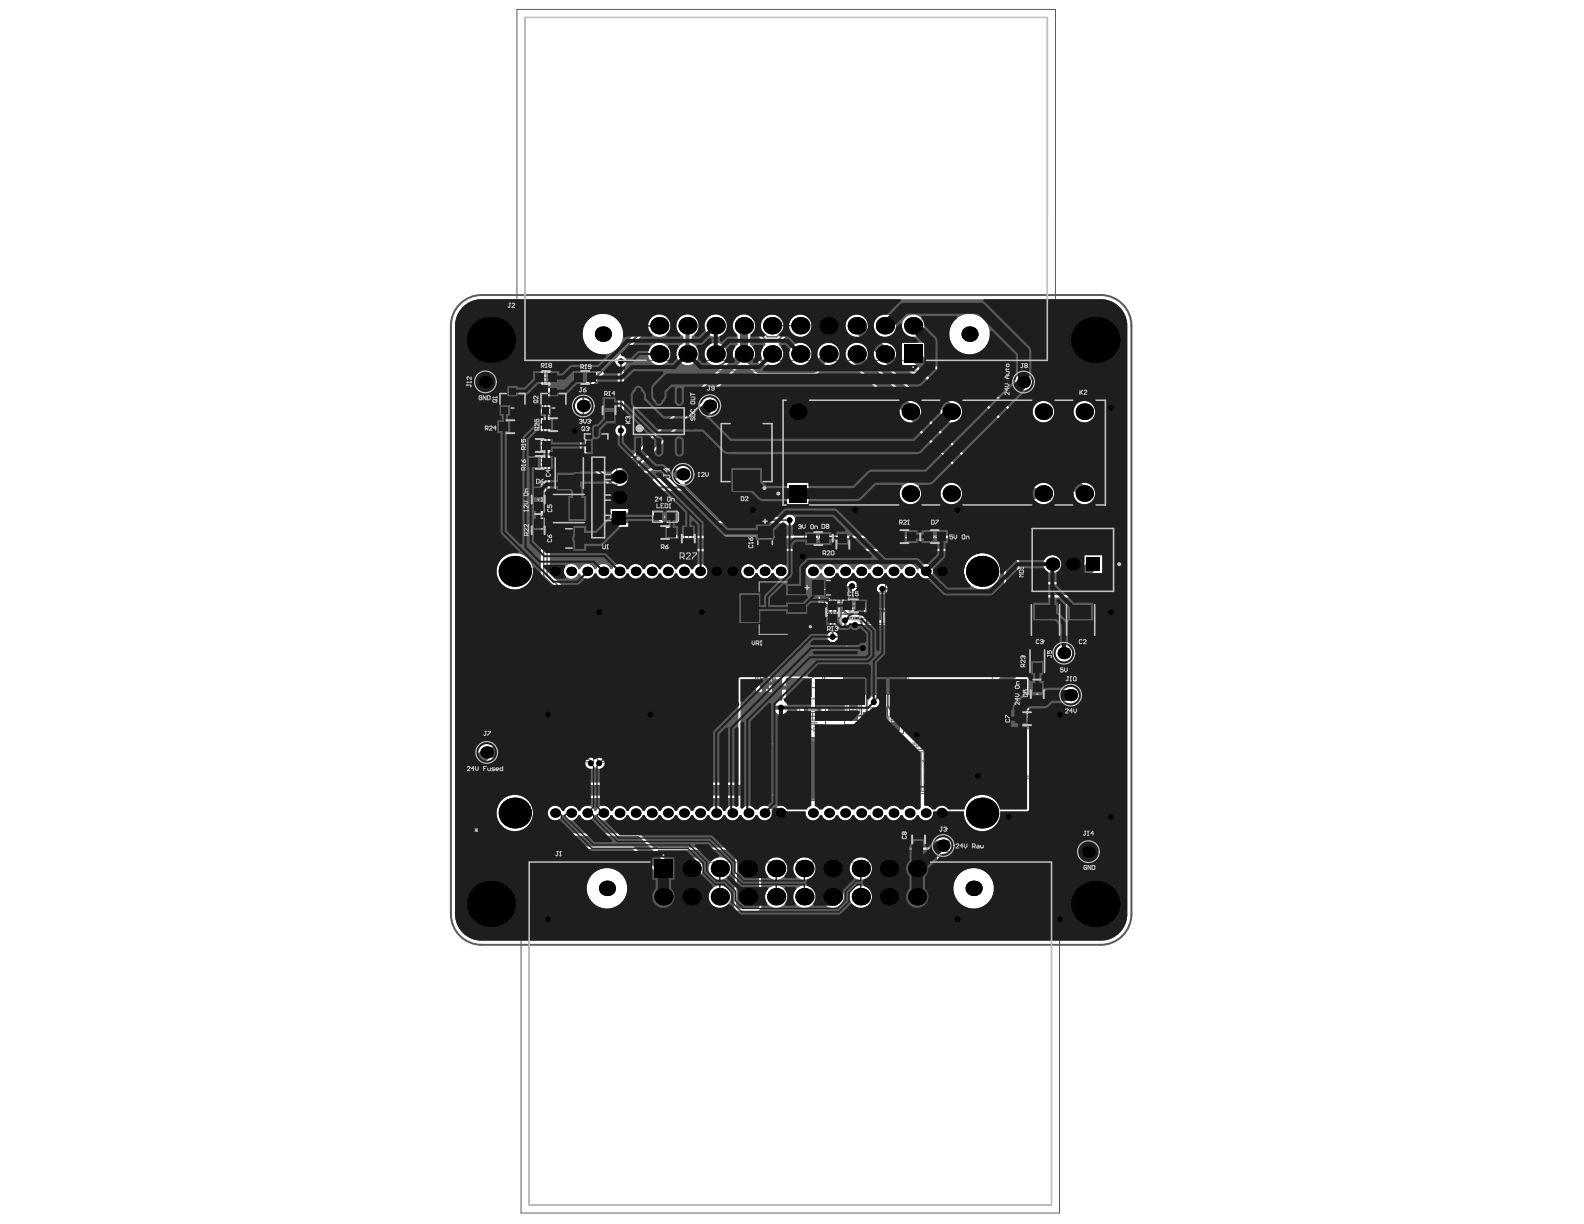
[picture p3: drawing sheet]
<svg xmlns="http://www.w3.org/2000/svg" width="279mm" height="216mm" viewBox="0 0 279 216" stroke-linecap="round" stroke-linejoin="round" font-family="sans-serif">
<g fill="#5a5a5a">
<path d="M148.7 110.3h11.2v12.2h-11.2z"/>
<path d="M135.4 130.1h19.7v11.2h-19.7z"/>
</g>
<g fill="none" stroke="#5a5a5a" stroke-width=".18">
<path d="M84.9 67.4h1.4M85.6 66.7v1.4M89.7 70.7h1.4M90.4 70v1.4M96.9 70.7h1.4M97.6 70v1.4M102.2 71.6h1.4M102.9 70.9v1.4M104.5 77.5h1.4M105.2 76.8v1.4M115.5 74.3h1.4M116.2 73.6v1.4"/>
<path d="M124.5 71.6h1.4M125.2 70.8v1.5M165.8 79.8h1.5M166.6 79.1v1.4M179.8 67.4h1.5M180.5 66.7v1.4M99.6 89.7h1.4M99.7 83.4h1.4M100.3 89v1.4M100.4 82.7v1.5M119.8 83.7h1.4M120.5 83v1.4"/>
<path d="M134.2 95.7h1.5M134.9 95v1.4M188.5 98.8h1.5M189.2 98.1v1.4M145.4 103.7h1.5M146.1 103v1.4M182.3 116.6h1.4M183 115.9v1.4M183.7 109.4h1.4M184.4 108.6v1.5M186.9 115.2h1.5M187.7 114.5v1.4"/>
<path d="M189.9 109.4h1.4M190.6 108.6v1.5M85.1 132.7h1.5M85.9 132v1.4M188.1 122.6h1.5M188.8 121.9v1.4M165.6 149.1h1.5M166.4 148.4v1.5M191.3 150.2h1.4M192 149.5v1.4"/>
</g>
<path d="M166.2 128.4h2.9" fill="none" stroke="#5a5a5a" stroke-width=".44"/>
<g fill="#5a5a5a">
<path d="M167.4 127.5h.4v1.7h-.4z"/>
<path d="M167.4 115.5h.4v1.7h-.4z"/>
<path d="M149.5 110.9h9.5v2h.3v7.1h-.3v2h-9.5v-2h-.3v-7.1h.3z"/>
<path d="M136.2 130.3h18.1v1.1h.2v8.7h-.2v1h-18.1v-1h-.2v-8.7h.2z"/>
</g>
<g fill="none" stroke="#5a5a5a" stroke-width=".18">
<path d="M91.2 1.7h95v63.8h-95zM92.6 3.1h92.2v60.5h-92.2zM87.7 73.8h4.6v3h-4.6zM88.9 74.6h2.3v1.3h-2.3zM89.3 75.3h1.4M90 74.6v1.3M92.9 77.1h4.6v6h-4.6zM94.1 77.9h2.2v1.3h-2.2zM94.1 65.1h4.5v3h-4.5zM94.5 78.6h1.4M95.2 77.9v1.3M95.2 65.9h2.3v1.4h-2.3z"/>
<path d="M95.3 73.4h4.6v3h-4.6zM95.7 66.6h1.3M96.3 65.9v1.4M96.5 74.2h2.2v1.4h-2.2zM96.9 74.9h1.4M97.6 74.2v1.4M100.9 65.1h4.6v3h-4.6zM102.1 65.9h2.2v1.4h-2.2zM102.5 66.6h1.4M103.2 65.9v1.4M105.9 70.1h3v4.5h-3zM106.8 72.4h1.3"/>
<path d="M106.8 71.2h1.3v2.3h-1.3zM107.4 71.7v1.3M127.1 73.1h9.2v13.5h-9.2zM127.3 74.8h8.8v10.1h-8.8zM131 79.8h1.4M131.7 79.1v1.4M92.9 80.1h4.6M93.4 91.3h3v4.5h-3zM93.4 85.7h3v5.4h-3zM94.1 80.9h2.2v1.3h-2.2zM94.3 93.5h1.3M94.3 88.1h1.3"/>
<path d="M94.3 92.4h1.3v2.3h-1.3zM94.3 87h1.3v2.2h-1.3zM94.5 81.6h1.4M94.9 87.4v1.4M94.9 92.9v1.3M95.2 80.9v1.3M97.5 93h5.7v4h-5.7zM97.9 93.1h4.9v3.8h-4.9zM99.6 95h1.5M100.4 94.3v1.4M104.4 90.9h-.5v.9h.5M104.4 83.7h-.5v.9h.5"/>
<path d="M104.4 87.3h-.5v.9h.5M104.4 80.6h2.3v14.3h-2.3zM106.7 92.4h.1M106.7 93.6h.1M106.7 92.1h.1M106.7 91.6h.1M106.7 83.8h.1M106.7 85.6h.1M106.7 83.2h.1M106.7 86.3h.1M106.7 92.6h.1M106.7 90.3h.8"/>
<path d="M106.7 91.3h.8M106.7 81.4h2.1v3.3M106.7 82.9l.8 2.1-.8 2.2M106.7 89.3h.8M106.7 93.6v.3h.1l.1-.3h1.2M106.7 91.3h.1M106.7 91.5v1.3M106.7 83.1v3.9M106.8 92.9l.6 .1M106.8 90v-.2h-.1v.2h.8M107.3 85.5h1.5M107.3 84.5h1.5"/>
<path d="M107.3 93.3h-.3M107.3 90.3h.1M107.3 93.5h-.3M107.4 91.3h.1M107.4 91.5v1.6M107.4 93h.1M107.4 92.9h.1M107.5 93.4v.5h-.8M107.5 88.7v2.8h-.8M107.5 90.7l.4 .1M107.6 90.6v.1M107.6 93v.1"/>
<path d="M107.9 92.9l-.5 .1M108 91.6h.1v2.5h-1.4M108 92.1h.1M108.1 91.8h1.5v-.9h-1.6v1.9M108.8 91.8h.1M108.8 90.9h.1M108.8 90.9v.9M108.8 88.2h.7M108.8 87.6h2.9M108.8 82.5h2.9M108.8 85.4v3.3h-2.1M108.8 84.7h-1.3v.7h1.3"/>
<path d="M108.9 87.6v.6M108.9 90.9v.9M109.3 87.6v.6M109.3 90.9v.9M109.5 90.9v.9M109.7 95.2h5.7v4h-5.7zM110.1 95.2h4.9v3.9h-4.9zM111.7 85.5h1.1l.3 .3M111.9 97.2h1.4M112.6 96.5v1.4M112.8 81.4h-1.1v7.3h1.1M112.8 81.4v7.3"/>
<path d="M112.8 81.4l.3 .2v6.9l-.3 .2M113.1 84.3l-.3 .2h-1.1M115 92.4h4.6v3h-4.6zM116.2 93.2h2.2v1.4h-2.2zM116.6 93.9h1.4M117.3 93.2v1.4M119.9 92.7h3v4.6h-3zM120.7 95h1.4M120.7 93.9h1.4v2.2h-1.4zM121.4 94.3v1.4M141.9 93.5h5.4v3h-5.4zM143.2 94.3h2.3v1.4h-2.3z"/>
<path d="M143.7 95h1.3M144.3 94.3v1.4M147.2 93.8h3v4.6h-3zM148 96.1h1.3M148 94.9h1.3v2.3h-1.3zM148.7 95.4v1.4M157.3 93.2h4.5v2.9h-4.5zM158.4 94h2.3v1.3h-2.3zM158.9 94.7h1.3M159.5 94v1.3M161.9 93.2h5.4v2.9h-5.4zM163.8 94h2.2v1.3h-2.2z"/>
<path d="M164.2 94.7h1.4M164.9 94v1.3M130.4 104.6h3.2v-2.3h5.6v.7h3.2v8.6h-3.2v.6h-5.6v-2.3h-3.2zM133.3 116.6h3v5.5h-3zM133.9 102.7h5v9.2h-5zM134.1 119.4h1.3M134.1 118.1h1.3v2.5h-1.3zM134.8 118.7v1.3M136.4 109.6h9.1v13.7h-9.1zM136.7 111.5h8.4v9.8h-8.4zM143.9 103.8h3v4.6h-3zM144.7 106.1h1.4"/>
<path d="M144.7 105h1.4v2.3h-1.4zM145.4 105.4v1.4M146.2 108h1.3M146.2 106.9h1.3v2.2h-1.3zM146.8 103.8h3v4.5h-3zM146.9 107.3v1.4M147.6 106h1.4M147.6 104.9h1.4v2.3h-1.4zM148.3 105.4v1.3M148.4 105.7h-3v4.6h3v-4.9h4.5v3h-4.5M149.5 106.2h2.3v1.3h-2.3zM149.6 113.2h9.4v6.4h-9.4z"/>
<path d="M149.9 113.2v-1.5h.4v1.5M149.9 119.6v1.5h.4v-1.5M150 106.9h1.3M150.1 103.6h2.9v5.5h-2.9zM150.6 106.2v1.3M150.8 113.2v-1.5h.4v1.5M150.8 119.6v1.5h.4v-1.5M150.9 106.4h1.3M150.9 105.1h1.3v2.5h-1.3zM151.6 105.7v1.3M151.7 113.2v-1.5h.5v1.5M151.7 119.6v1.5h.5v-1.5"/>
<path d="M152.7 113.2v-1.5h.4v1.5M152.7 119.6v1.5h.4v-1.5M153.1 104.5h3v5.5h-3zM153.6 113.2v-1.5h.4v1.5M153.6 119.6v1.5h.4v-1.5M153.9 107.3h1.4M153.9 106h1.4v2.5h-1.4zM154.5 113.2v-1.5h.4v1.5M154.5 119.6v1.5h.4v-1.5M154.6 106.6v1.3M155.4 113.2v-1.5h.5v1.5M155.4 119.6v1.5h.5v-1.5"/>
<path d="M156.2 102.8h3v4.6h-3zM156.4 113.2v-1.5h.4v1.5M156.4 119.6v1.5h.4v-1.5M157 105.1h1.4M157 104h1.4v2.2h-1.4zM157.3 113.2v-1.5h.4v1.5M157.3 119.6v1.5h.4v-1.5M157.7 104.4v1.4M158.2 113.2v-1.5h.4v1.5M158.2 119.6v1.5h.4v-1.5M160.3 109h5.6v3h-5.6zM161.2 103.3h2.3v1.4h-2.3z"/>
<path d="M161.7 104h1.4M161.9 109.8h2.5v1.4h-2.5zM162.4 103.3v1.4M162.4 110.5h1.4M163.1 109.8v1.4M164.3 106.3h2.3v1.4h-2.3zM164.7 105.5v-3h-4.6v3h7.6v3h-4.5v-3M164.8 107h1.3M165.4 106.3v1.4M168.1 105.4h3v4.5h-3zM168.9 107.6h1.4M168.9 106.5h1.4v2.3h-1.4z"/>
<path d="M169.6 107v1.3M181.5 119.4h3v5.4h-3zM82.2 138.5h3.3v6.5h-3.3zM82.6 139.3h2.5v4.9h-2.5zM101.7 129.8h3v4.6h-3zM102.5 132.1h1.4M102.5 131h1.4v2.2h-1.4zM103.2 131.4v1.4M105.4 129.9h3v4.6h-3zM106.3 132.2h1.3M106.3 131h1.3v2.3h-1.3zM106.9 131.5v1.4"/>
<path d="M136.5 130.7h17.4v10.1h-17.4zM141.1 124.8h4.5v3h-4.5zM142.2 125.7h2.3v1.3h-2.3zM142.7 126.3h1.3M143.3 125.7v1.3M149 122.2h3v5.6h-3zM149.8 123.8h1.3v2.5h-1.3zM149.8 125h1.3M150.5 124.3v1.4M152 124.8h4.5v3h-4.5zM153.1 125.7h2.3v1.3h-2.3zM153.6 126.3h1.3"/>
<path d="M154.3 125.7v1.3M154.9 132.2h10.6v7.8h-10.6zM156.4 124.8h3v4.5h-3zM157.2 127.1h1.3M157.2 125.9h1.3v2.3h-1.3zM157.4 132.6h5.6v7h-5.6zM157.9 126.4v1.3M161.2 132.6l1.8 1.8M176.3 128.2h13.8v9.1h-13.8zM178.3 128.5h9.8v8.4h-9.8zM178.4 125.3h5.5v3h-5.5zM179.9 126.1h2.5v1.3h-2.5z"/>
<path d="M180.5 126.8h1.3M181.2 126.1v1.3M182.3 122.4h1.3M182.3 121.3h1.3v2.3h-1.3zM183 121.8v1.3M91.9 150.2h95v63.8h-95zM93.3 152.1h92.2v60.4h-92.2zM160.5 145.3h3v5.5h-3zM161.4 148.1h1.3M161.4 146.8h1.3v2.5h-1.3zM162 147.4v1.3"/>
</g>
<path d="M149.5 110.9h9.5v2h.3v7.1h-.3v2h-9.5v-2h-.3v-7.1h.3zM136.2 130.3h18.1v1.1h.2v8.7h-.2v1h-18.1v-1h-.2v-8.7h.2z" fill="none" stroke="#5a5a5a" stroke-width=".21"/>
<path d="M127.3 83.5h8.8v1.4h-8.8z" fill-rule="evenodd" fill="#5a5a5a"/>
<g fill="none" stroke="#5a5a5a" stroke-width=".18">
<path d="M106.7 92.8l.1 .1M106.7 90.3h.1M107 93.3l-.3 .3M107 93.5l-.1 .1M107.3 90.3h.1M107.4 93.1l-.1 .2M107.5 90.3l.1 .3M107.6 93.1l-.3 .4M107.9 90.8l.1 .1M108 92.8l-.1 .1M149.6 116a.43 .43 0 0 1 .4 .4 .43 .43 0 0 1-.4 .4M150 113.3l1.2 1.2"/>
<path d="M150 113.9h1.2M150.6 113.3v1.2M151.2 113.3l-1.2 1.2"/>
</g>
<g fill="none" stroke="#5a5a5a" stroke-width=".28">
<path d="M87.9 68.3h5v4.8h-5zM95.1 68.3h5v4.8h-5zM102.7 74.8h4.9v5.3h-4.9zM111 67.7h10.4v13.2h-10.4zM138 70.5h57.1v18.7h-57.1zM97.5 87.6h5.7v4.2h-5.7zM98.3 80.6h4.2v5.7h-4.2zM133.5 92.7h2.9v6h-2.9zM181.4 93.1h15.7v12.8h-15.7zM143.2 102.2h5.9v2.9h-5.9zM181.5 113.9h2.9v5.4h-2.9zM182.3 106.5h4.2v5.7h-4.2z"/>
<path d="M188.6 106.5h4.1v5.7h-4.1z"/>
<circle cx="142.9" cy="110.5" r=".14"/>
<circle cx="140.9" cy="123.9" r=".14"/>
<circle cx="175.8" cy="132.7" r=".14"/>
</g>
<g fill="#5a5a5a">
<path d="M182.1 115.3l.3-.1 .4 .4v-.4h.1v.6l-.5-.4a.17 .17 0 0 0-.3 0 .17 .17 0 0 0 .2 .2v.2l-.2-.1z"/>
<path d="M182.1 114.6l.3-.1 .1 .1v-.1h.3l.2 .3-.1 .2-.2 .1v-.1a.18 .18 0 0 0 .1-.2 .18 .18 0 0 0-.2-.2 .18 .18 0 0 0-.1 .3l-.1-.1a.14 .14 0 0 0-.1-.2 .14 .14 0 0 0-.2 .2 .14 .14 0 0 0 .1 .1v.2l-.1-.1z"/>
<path d="M184.6 109.4h.6l.1 .4a.19 .19 0 0 1 0 .3 .19 .19 0 0 1-.3 0l.1-.1a.31 .31 0 0 0 0-.4 .31 .31 0 0 0-.5 0 .31 .31 0 0 0 .1 .5v.1l-.3-.3v-.3z"/>
<path d="M184.5 110.3h.2v.1a.18 .18 0 0 0-.2 .2 .18 .18 0 0 0 .2 .2 .18 .18 0 0 0 .1-.3h.2a.15 .15 0 0 0 .1 .2 .15 .15 0 0 0 .1-.2 .15 .15 0 0 0-.1-.1l.1-.1 .1 .2a.23 .23 0 0 1-.1 .3 .23 .23 0 0 1-.3-.1 .28 .28 0 0 1-.5 .1 .28 .28 0 0 1 .1-.5z"/>
<path d="M89.7 69.3h.9v.1h-.7l.1 .2h-.1z"/>
<path d="M97 69.2h.3l.4 .4v-.4h.1v.5l-.4-.3a.2 .2 0 0 0-.3-.2 .2 .2 0 0 0 0 .4l.1 .1-.3-.2z"/>
<path d="M120.8 82.8h.1v.6a.24 .24 0 0 1-.2 .3 .24 .24 0 0 1-.2-.3l.2 .2 .1-.1z"/>
<path d="M99.6 89.8l.4-.1 .3 .3-.1 .5-.4 .2-.3-.3 .3 .2 .3-.1 .1-.2-.1-.4a.26 .26 0 0 0-.3-.1 .26 .26 0 0 0-.2 .3l-.1-.1z"/>
<path d="M98.8 89.8h.2a.24 .24 0 0 1 .3-.1 .24 .24 0 0 1 .1 .3h-.1a.21 .21 0 0 0-.3-.1 .21 .21 0 0 0 0 .3 .21 .21 0 0 0 .3 0h.1l-.1 .4h-.5v-.1h.4v-.2h-.2l-.2-.1z"/>
<path d="M103.3 70.7h.1v.6a.24 .24 0 0 1-.3 .3 .24 .24 0 0 1-.2-.2l.2 .1h.2z"/>
<path d="M192.4 149.3h.1v.6a.24 .24 0 0 1-.3 .3 .24 .24 0 0 1-.2-.2l.2 .2 .2-.1z"/>
<path d="M192.7 149.5l.3-.2v.9h-.1v-.7l-.2 .2z"/>
<path d="M188.3 99.2h.2v.8l.2-.8h.1l.3 .8v-.8h.1v.9h-.2l-.2-.7-.3 .7h-.2z"/>
<path d="M186.9 99.2h.1v.7l.2-.1-.2 .3h-.1z"/>
<path d="M115.3 73.6l.3 .4 .6-.4v.1l-.5 .3 .2 .2h.3v.1h-.9v-.1h.4l-.4-.5z"/>
<path d="M115.3 73.1l.3-.2 .1 .2a.27 .27 0 0 1 .5 0 .27 .27 0 0 1-.3 .4v-.1a.17 .17 0 0 0 .2-.2 .17 .17 0 0 0-.2-.2 .18 .18 0 0 0-.2 .3l-.1-.1a.14 .14 0 0 0-.1-.1 .14 .14 0 0 0-.1 .2 .14 .14 0 0 0 .1 .1v.1l-.2-.1z"/>
<path d="M190.7 109.5l.5-.1a.39 .39 0 0 1 .3 .3 .39 .39 0 0 1-.2 .5l.1-.5-.3-.2a.28 .28 0 0 0-.4 .2 .28 .28 0 0 0 .2 .4v.1l-.3-.2z"/>
<path d="M190.6 110.3l.5 .4a.19 .19 0 0 0 .2 .1 .19 .19 0 0 0 .1-.2 .19 .19 0 0 0-.2-.2 .21 .21 0 0 1 .3 .1 .21 .21 0 0 1-.1 .3h-.3l-.4-.4v.5h-.1z"/>
<path d="M104.6 76l.1-.1 .1 .2 .1-.2h.3l.1 .2a.24 .24 0 0 1 0 .3 .24 .24 0 0 1-.2 .1v-.1a.18 .18 0 0 0 .2-.2 .18 .18 0 0 0-.3-.2 .18 .18 0 0 0-.1 .3l-.1-.1a.13 .13 0 0 0-.1-.1 .13 .13 0 0 0-.2 .1 .13 .13 0 0 0 .1 .1l.1 .2-.3-.2z"/>
<path d="M166.5 79.2h.1v.5l.7-.5-.4 .4 .4 .5h-.2l-.3-.4-.2 .1v.3h-.1z"/>
<path d="M167.4 79.3l.4-.1 .1 .1v.4l-.4 .3h.4v.1h-.6l.3-.3a.23 .23 0 0 0 .2-.3 .23 .23 0 0 0-.3-.2v.2h-.2z"/>
<path d="M99.5 82.8l.2-.1-.1 .5 .3 .1a.28 .28 0 0 0 .4-.2 .28 .28 0 0 0-.2-.3v-.1l.2 .1 .1 .4-.1 .2-.4 .1-.4-.2z"/>
<path d="M145.5 103.5l.3-.1 .3 .2v.3l-.2 .4h-.3l-.3-.1 .2-.1v.1h.3l.2-.2-.2-.5-.5 .2z"/>
<path d="M144.8 103.4h.1v.7l.2-.1-.2 .3z"/>
<path d="M144 103.5l.4-.1 .1 .2-.1 .1a.19 .19 0 0 0-.3-.1 .19 .19 0 0 0 0 .2 .19 .19 0 0 0 .3 0h.1l-.1 .5h-.5v-.1h.4l.1-.2h-.4z"/>
<path d="M134.4 95l.2 .1-.2 .1 .1 .4 .6-.1v-.3l-.2-.1v-.2l.3 .2v.4l-.3 .2h-.5l-.1-.3v-.2z"/>
<path d="M134.3 94.4h.9v.1h-.7l.1 .2h-.1z"/>
<path d="M180.9 66.5h.1v.6a.24 .24 0 0 1-.2 .3 .24 .24 0 0 1-.3-.3l.3 .2 .1-.1z"/>
<path d="M188 114.3h.1v.6a.24 .24 0 0 1-.2 .3 .24 .24 0 0 1-.2-.2l.2 .1h.1z"/>
<path d="M188.4 114.3h.4v.1h-.3v.2a.31 .31 0 0 1 .4 .2 .31 .31 0 0 1-.2 .4 .31 .31 0 0 1-.4-.2h.1a.19 .19 0 0 0 .3 0 .19 .19 0 0 0 0-.3 .19 .19 0 0 0-.3 .1h-.1z"/>
<path d="M166.7 148.2h.1v.7a.24 .24 0 0 1-.2 .2 .24 .24 0 0 1-.2-.2h.1a.14 .14 0 0 0 .1 .2 .14 .14 0 0 0 .1-.2z"/>
<path d="M167.1 148.3h.3a.18 .18 0 0 1 .1 .2 .18 .18 0 0 1-.1 .1l.1 .1 .1 .3-.2 .1a.18 .18 0 0 1-.3 .1 .18 .18 0 0 1 0-.3 .18 .18 0 0 0 .2 .1 .18 .18 0 0 0 .2-.2 .18 .18 0 0 0-.3-.1v-.1a.15 .15 0 0 0 .2-.1 .15 .15 0 0 0-.1-.2 .15 .15 0 0 0-.2 .2h-.1z"/>
<path d="M86.2 131.8h.1v.6a.24 .24 0 0 1-.2 .3 .24 .24 0 0 1-.2-.2l.2 .1h.1z"/>
<path d="M86.5 131.8h.6l-.4 .9h-.1v-.2l.3-.6h-.4z"/>
<path d="M125.6 70.6h.1v.8l-.1 .1a.25 .25 0 0 1-.3 .1 .25 .25 0 0 1-.1-.3h.1a.15 .15 0 0 0 .1 .2 .15 .15 0 0 0 .2-.2z"/>
<path d="M189.2 121.7h.1v.6a.24 .24 0 0 1-.2 .3 .24 .24 0 0 1-.3-.2l.3 .1h.1z"/>
<path d="M189.6 121.9l.3-.2v.9h-.1v-.7l-.2 .1z"/>
<path d="M86 66.4h.1v.8a.26 .26 0 0 1-.3 .2 .26 .26 0 0 1-.2-.3h.1a.15 .15 0 0 0 .2 .2 .15 .15 0 0 0 .1-.2z"/>
<path d="M86.4 66.7l.3-.3v1h-.1v-.7l-.2 .1z"/>
<path d="M87 66.5h.2a.31 .31 0 0 1 .3 .3 .31 .31 0 0 1-.2 .3l-.2 .2h.4v.1h-.6l.4-.5a.18 .18 0 0 0 .1-.2 .18 .18 0 0 0-.2-.2 .18 .18 0 0 0-.1 .2h-.1z"/>
<path d="M182.2 116.1l-.1 .4h.3v-.4zM182.1 116a.24 .24 0 0 1 .3-.1 .24 .24 0 0 1 .1 .3l.4-.4v.2l-.4 .3v.2h.4v.2h-.9z"/>
<path d="M89.9 70l-.2 .2 .1 .3 .4 .1a.26 .26 0 0 0 .3-.2 .26 .26 0 0 0 0-.2h-.2l.1-.1-.3-.2zM89.7 70l.3-.2 .5 .2 .2-.1-.2 .6-.2 .2-.5-.1-.1-.1z"/>
<path d="M97 70.1v.4l.4 .1a.26 .26 0 0 0 .3-.2 .26 .26 0 0 0 0-.2h-.2l.2-.1-.3-.2zM96.9 70l.3-.2 .5 .2 .2-.1-.1 .6-.3 .2-.5-.1-.1-.1z"/>
<path d="M121.4 82.9l-.2 .4h.2zM121.5 82.8h.1v.5h.1l-.1 .4h-.2v-.3h-.3z"/>
<path d="M103.6 70.8a.29 .29 0 0 1 .5 .1h-.1a.19 .19 0 0 0-.3-.1 .19 .19 0 0 0-.1 .3l.3-.1 .2 .1v.3l-.1 .2h-.3l-.2-.2zM103.6 71.3a.2 .2 0 0 0 .4 0 .2 .2 0 0 0-.4 0z"/>
<path d="M193.7 149.5l-.3 .4h.3zM193.7 149.3l.1 .6h.1l-.1 .3h-.1v-.2h-.4z"/>
<path d="M187.6 99.4v.5l.5 .1v-.7zM187.5 99.3l.7-.1v.9h-.5l-.2-.1-.1-.5z"/>
<path d="M104.6 76.9a.35 .35 0 0 0 .3 .4 .35 .35 0 0 0 .3-.4l-.1 .1a.24 .24 0 0 0-.1-.3 .24 .24 0 0 0-.3 .1zM104.6 76.7l.5-.1 .1 .2 .2-.2-.1 .7-.3 .2-.4-.1-.2-.3z"/>
<path d="M99.6 82.2l.5 .3v-.3zM99.5 82.1h.6v-.1v.1h.3v.1h-.3v.4z"/>
<path d="M134.3 93.6h.2v.1a.21 .21 0 0 0-.1 .3 .21 .21 0 0 0 .3 0l-.1-.1 .1-.3 .5 .1-.1 .4h-.5l-.3-.1zM134.7 93.8a.2 .2 0 0 0 .4 0 .2 .2 0 0 0-.4 0z"/>
<path d="M181.3 66.7a.15 .15 0 0 0 .3 0 .15 .15 0 0 0-.3 0zM181.3 67.1a.2 .2 0 0 0 .4 0 .2 .2 0 0 0-.4 0zM181.3 66.5h.1a.22 .22 0 0 1 .3 .1 .22 .22 0 0 1-.1 .3 .27 .27 0 0 1 .1 .4 .27 .27 0 0 1-.4 0 .27 .27 0 0 1 0-.4l-.1-.2z"/>
<path d="M125.9 70.9a.2 .2 0 0 0 .4 0 .2 .2 0 0 0-.4 0zM125.9 70.7h.1a.44 .44 0 0 1 .4 .5 .44 .44 0 0 1-.5 .3v-.1l.1-.1a.19 .19 0 0 0 .2 .1 .19 .19 0 0 0 .1-.3l-.1 .1a.29 .29 0 0 1-.4-.1 .29 .29 0 0 1 .1-.4z"/>
<path d="M190.4 121.9l-.1 .3a.2 .2 0 0 0 .1 .3 .2 .2 0 0 0 .3-.2v-.2a.21 .21 0 0 0-.1-.2 .21 .21 0 0 0-.2 0zM190.3 121.8l.1-.1 .3 .1 .1 .6-.2 .2a.45 .45 0 0 1-.4-.3 .45 .45 0 0 1 .1-.5z"/>
</g>
<g fill="none" stroke="#5a5a5a" stroke-width=".28">
<path d="M87.9 68.3h5v4.8h-5zM88.2 69.4h4.4v2.6h-4.4zM95.1 68.3h5v4.8h-5zM95.4 69.4h4.4v2.6h-4.4zM102.7 74.8h4.9v5.3h-4.9zM103.1 76.5h4.1v1.9h-4.1zM111 67.7h10.4v13.2h-10.4zM111.7 71.2h9v6.2h-9zM138 70.5h57.1v18.7h-57.1zM138.1 70.6h56.9v18.5h-56.9zM97.5 87.6h5.7v4.2h-5.7zM98.1 87.9h4.5v3.6h-4.5z"/>
<path d="M98.3 80.6h4.2v5.7h-4.2zM98.6 81.2h3.6v4.5h-3.6zM133.5 92.7h2.9v6h-2.9zM133.7 93.3h2.5v4.8h-2.5zM181.4 93.1h15.7v12.8h-15.7zM182.1 93.2h14.3v11.1h-14.3zM143.2 102.2h5.9v2.9h-5.9zM143.7 102.4h4.9v2.5h-4.9zM181.5 113.9h2.9v5.4h-2.9zM182.3 106.5h4.2v5.7h-4.2zM182.4 115.5h1.1v2.3h-1.1zM182.6 107.1h3.6v4.5h-3.6z"/>
<path d="M188.6 106.5h4.1v5.7h-4.1zM188.8 107.1h3.6v4.5h-3.6z"/>
<circle cx="85.6" cy="67.4" r="2.05"/>
<circle cx="102.9" cy="71.6" r="2.05"/>
<circle cx="125.2" cy="71.6" r="2.05"/>
<circle cx="180.5" cy="67.4" r="2.05"/>
<circle cx="120.5" cy="83.7" r="2.05"/>
<circle cx="187.7" cy="115.2" r="2.05"/>
<circle cx="85.9" cy="132.7" r="2.05"/>
<circle cx="188.8" cy="122.6" r="2.05"/>
<circle cx="166.4" cy="149.1" r="2.05"/>
<circle cx="192" cy="150.2" r="2.05"/>
</g>
<g fill="none" stroke="#5a5a5a" stroke-width=".21">
<circle cx="85.6" cy="67.4" r="1.91"/>
<circle cx="102.9" cy="71.6" r="1.91"/>
<circle cx="125.2" cy="71.6" r="1.91"/>
<circle cx="180.5" cy="67.4" r="1.91"/>
<circle cx="120.5" cy="83.7" r="1.91"/>
<circle cx="187.7" cy="115.2" r="1.91"/>
<circle cx="85.9" cy="132.7" r="1.91"/>
<circle cx="188.8" cy="122.6" r="1.91"/>
<circle cx="166.4" cy="149.1" r="1.91"/>
<circle cx="192" cy="150.2" r="1.91"/>
</g>
<path d="M81.1 53.6a5.4 5.4 0 0 1 3.8-1.6h109.3a5.4 5.4 0 0 1 5.4 5.5v103.7a5.4 5.4 0 0 1-5.4 5.5h-109.3a5.4 5.4 0 0 1-5.4-5.5v-103.7a5.4 5.4 0 0 1 1.6-3.9z" fill="none" stroke="#5a5a5a" stroke-width=".35"/>
<path d="M162.8 128.4h2.9" fill="none" stroke="#8c8c8c" stroke-width=".44"/>
<g fill="#8c8c8c">
<path d="M164 127.5h.5v1.7h-.5z"/>
<path d="M164 115.5h.5v1.7h-.5z"/>
<path d="M158.2 110.5h.5v.4h-.5z"/>
<path d="M149.8 122h.6v.3h-.6z"/>
</g>
<g fill="none" stroke="#8c8c8c" stroke-width=".35">
<path d="M133.6 118.6v1.5M135.9 118.6v1.5M144.3 105.4v1.4M146.6 105.4v1.4M147.2 105.3v1.4M149.4 105.3v1.4M150.4 105.6v1.5M152.7 105.6v1.5M153.5 106.6v1.4M155.8 106.6v1.4M156.6 104.4v1.4M158.8 104.4v1.4"/>
<path d="M161.7 105.2h1.4M161.7 102.9h1.4M162.4 109.4h1.4M162.4 111.7h1.4M164.7 105.9h1.4M164.7 108.2h1.4M168.5 106.9v1.4M170.7 106.9v1.4M99.2 131.1l-.4 .4v.7l.4 .3h.4l1.4-1.4v1.4M99.9 133.3h.8l.3 .3v.7l-.3 .4h-.4l-.4-.4zM99.9 133.3l-.7 .7-.4 .7M100.3 128.9v1.1l-.4 .4h-.7l-.4-.4v-1.1h2.2"/>
<path d="M100.3 129.7l.7 .7M102 131.4v1.4M104.3 131.4v1.4M105.8 131.5v1.4M108.1 131.5v1.4M109.6 134.1h2.1v-1.1l-.3-.3h-.8l-.3 .3v1.1M109.6 132.7l.7 .7M109.6 131.2v.7M109.6 131.6h2.1M142.6 127.5h1.5M142.6 125.2h1.5M149.3 124.3v1.4"/>
<path d="M151.6 124.3v1.4M153.6 127.5h1.4M153.6 125.2h1.4M156.7 126.3v1.5M159 126.3v1.5"/>
</g>
<path d="M112 98.9h1.1M112 95.5h1.1M157.9 132.6h4.6v7h-4.6zM163 132.4h2.2" fill="none" stroke="#8c8c8c" stroke-width=".28"/>
<path d="M149.4 113.4v6M159.1 113.4v6M166.4 114.9h-6.2v11.9l3 3h3.2M168.8 114.9h6.2v11.9l-3 3h-3.2M136.4 131.3v-.8h17.7v.8M136.4 140.2v.8h17.7v-.8" fill="none" stroke="#8c8c8c" stroke-width=".21"/>
<g fill="none" stroke="#8c8c8c" stroke-width=".18">
<path d="M113.8 54.5h.5M114 54.5v.7M114.5 54.5v.6l.1 .1 .4-.1v-.6M115.2 54.6l.5-.1v.7l-.5-.1 .1-.3zM115.3 54.8h.4M115.7 54.8h.1M116.7 54.6l.1-.1 .4 .1v.5l-.2 .1-.3-.1zM117.4 54.5h.5M117.6 54.5v.7M118.5 54.6l.5-.1v.7l-.5-.1zM119.2 54.5v.7l.5-.7v.7M119.9 54.6l.1-.1 .4 .1v.5l-.4 .1-.1-.4h.3"/>
<path d="M121.4 54.5v.6l.1 .1 .3-.1v-.6M122.6 54.5v.7h-.5M122.8 54.6l.5-.1v.7l-.5-.1 .1-.3zM122.9 54.8h.4M123.3 54.8h.1M123.9 54.6l.5-.1v.7l-.5-.1zM124.6 54.5v.7l.5-.7v.7M125.3 54.6l.2-.1 .3 .1v.5l-.1 .1-.4-.1v-.3h.3M127.3 54.5v.7h-.5M127.5 54.5h.5v.7h-.5M127.7 54.8h.3M128.2 54.5l.3 .3"/>
<path d="M128.5 54.8v.4M128.7 54.5l-.2 .3M129.7 54.6l-.1-.1-.4 .1 .5 .6h-.5M130.1 55.2h.2M130.2 54.5h.1M130.2 54.5v.7M130.2 54.5l.1 .1M131.3 54.6l.5-.1v.7l-.5-.1zM132 54.5h.5v.7h-.5M132.3 54.8h.2M133.2 52.9v.7h-.5M133.2 54.5v.7h-.5"/>
<path d="M134.1 53l.1-.1 .4 .1-.1 .2-.4 .2 .1 .2 .4-.1M134.8 52.9h.5v.7h-.5M135.1 53.2h.2M135.8 53.4l-.2 .2M136 53.4h-.3l-.1-.4 .4-.1v.7M137.1 53.6h.3M137.2 52.9h.1M137.2 52.9v.7M137.2 52.9l.2 .1M137.6 52.9v.7l.5-.7v.7M138.1 54.8h.5M138.1 54.5v.7"/>
<path d="M138.3 53.6v-.5l.3-.2 .2 .2v.5M138.3 53.2h.5M138.6 54.5v.7M139 53l.2-.1 .3 .1v.5l-.1 .1-.4-.1M139.5 54.6l.2-.1 .3 .1-.1 .2-.4 .1 .2 .3 .3-.1M140.3 54.5h.4v.7h-.4M140.5 54.8h.2M141.2 54.9l-.2 .3M141.5 54.9l-.5-.1 .1-.3h.4v.7M142.5 55.2h.3M142.7 54.5h.1M142.7 54.5v.7"/>
<path d="M142.7 54.5l.1 .1M143 54.5v.7l.5-.7v.7M143.7 54.8h.5M143.7 55.2v-.5l.3-.2 .2 .2v.5M144.5 54.6l.1-.1 .3 .1v.5l-.1 .1-.3-.1M148.6 53.1l.4-.1v.7l-.4-.1zM149.4 53h.2M149.4 53.7h.2M149.5 53v.7M149.9 53.1l.1-.1 .4 .1v.5l-.2 .1-.3-.1zM150.6 53v.7l.5-.7v.7M151.3 53h.5v.7h-.5"/>
<path d="M151.6 53.4h.2M152.5 53v.7h-.5M152.8 53.1l.1-.1 .4 .1v.5l-.2 .1-.3-.1zM153.1 54.6l.2-.1 .3 .1-.1 .2-.4 .1 .2 .3 .3-.1M153.5 53.1l.1-.1 .4 .1-.1 .3-.4 .1 .1 .2 .4-.1M153.9 54.5h.4v.7h-.4M154.1 54.8h.2M154.8 54.9l-.2 .3M155.1 54.9h-.4l-.1-.3 .5-.1v.7M156 54.6l.1-.1 .4 .1v.5l-.1 .1-.4-.1zM156.7 54.5h.5M157 54.5v.7"/>
<path d="M158.9 54.6l.1-.1 .4 .1-.1 .2-.4 .1 .1 .3 .4-.1M159.6 54.5h.5v.7h-.5M159.9 54.8h.2M160.6 54.9l-.2 .3M160.8 54.9h-.3l-.1-.3 .4-.1v.7M161.8 55.2v-.7l.2 .2 .3-.2v.7M162.5 54.6l.1-.1 .4 .1v.5l-.1 .1-.4-.1zM163.5 54.9l-.3 .3M163.7 54.9h-.3l-.2-.3 .5-.1v.7M164 54.5h.4v.7M164.2 54.8h.2M112 64.6h.5"/>
<path d="M112.2 64.6v.7M112.7 64.6v.6l.1 .1 .4-.1v-.6M113.4 64.7l.5-.1v.7l-.5-.1 .1-.3zM113.5 64.9h.4M113.9 64.9h.1M114.9 65.3v-.7l.2 .2 .2-.2v.7M115.6 64.7l.1-.1 .4 .1v.5l-.2 .1-.3-.1zM116.5 65l-.2 .3M116.8 65h-.4l-.1-.3 .5-.1v.7M117 64.6h.5v.7M117.3 64.9h.2M118.2 64.6h.4v.7l-.5-.1v-.5z"/>
<path d="M118.8 64.6v.7l.5-.7v.7M119.6 64.7l.1-.1 .3 .1v.5l-.3 .1-.1-.4h.2M120.9 63.3h.5M121 64.6v.6l.1 .1 .4-.1v-.6M122.2 64.6v.7h-.5M122.6 64.6h.3v.7l-.5-.1 .2-.3-.2-.2zM122.6 64.9h.3M122.9 64.9h.1M123.5 64.7l.5-.1v.7l-.5-.1zM124.2 64.6v.7l.5-.7v.7M125 64.7l.1-.1 .3 .1v.5l-.1 .1-.3-.1v-.3h.2M126.9 64.6v.7h-.5"/>
<path d="M127.1 64.6h.5v.7h-.5M127.4 64.9h.2M127.8 64.6l.3 .3M128.1 64.9v.4M128.3 64.6l-.2 .3M129.4 64.7l-.2-.1-.3 .1 .5 .6h-.5M129.7 65.3h.3M129.8 64.6h.1M129.8 64.6v.7M129.8 64.6l.2 .1M131.1 64.6h.3v.7l-.5-.1v-.5zM131.7 64.6h.4v.7h-.4"/>
<path d="M131.9 64.9h.2M132.9 64.6v.7h-.5M133.6 64.7l.5-.1v.7l-.5-.1zM134.4 64.6v.7l.4-.7v.7M135.1 64.7l.1-.1 .4 .1v.5l-.2 .1-.3-.1v-.3h.2M136.5 64.6v.6l.1 .1 .4-.1v-.6M137.7 64.6v.7h-.5M138 64.7l.5-.1v.7l-.5-.1 .1-.3zM138.1 64.9h.4M138.5 64.9h.1M139.2 64.6h.3v.7l-.5-.1v-.5zM139.8 64.6v.7l.4-.7v.7"/>
<path d="M140.5 64.7l.1-.1 .4 .1v.5l-.2 .1-.3-.1v-.3h.2M142.4 64.6v.7h-.5M142.7 64.6h.4v.7h-.4M142.9 64.9h.2M143.4 64.6l.2 .3M143.6 64.9v.4M143.9 64.6l-.3 .3M144.3 66.1l-.1-.1-.3 .1 .4 .6h-.4M144.7 66.7h.3M144.8 66h.1M144.8 66v.7M144.8 66l.2 .1"/>
<path d="M145.9 66.1l.5-.1v.7l-.5-.1zM146.6 66h.5v.7h-.5M146.9 66.4h.2M147.8 66v.7h-.4M148.4 64.6h.5M148.7 64.6v.7M149.2 64.6v.6l.1 .1 .3-.1v-.6M150 64.6l.4 .1v.5l-.2 .1-.3-.1v-.5zM151.3 64.7l.1-.1 .4 .1v.5l-.1 .1-.4-.1M152.2 64.6h.3v.7l-.5-.1v-.5zM152.8 64.7l.3-.1 .2 .2-.4 .1-.1 .3 .1 .1 .4-.1M154 64.6v.7l.5-.7v.7"/>
<path d="M154.8 64.6h.3M154.8 65.3h.3M154.9 64.6v.7M156 64.7l.1-.1 .4 .1v.5l-.1 .1-.4-.1M156.7 64.7l.5-.1v.7l-.5-.1zM157.5 64.7l.3-.1 .1 .2-.3 .1-.1 .3 .1 .1 .3-.1M158.8 64.8l.4 .1-.2 .4-.3-.1zM159.5 64.8h.3M159.6 64.7v.5l-.1 .1M160 64.8v.5l.5-.1v-.4M160.7 64.9h.5M160.7 65.3v-.5l.3-.2 .2 .2v.5"/>
<path d="M162.2 64.9h.4l-.3-.3v.7M163.4 64.7l-.2-.1-.3 .1 .5 .6h-.5M138.2 111.5h-1.5v9.8h1.5M143.6 111.5h1.5v9.8h-1.5M148.3 111.4l1.2 1.2M148.3 112h1.2M148.9 111.4v1.2M149.5 111.4l-1.2 1.2M178.3 130v-1.5h9.8v1.5M178.3 135.4v1.5h9.8v-1.5M82.6 141.2v1.1M85.1 141.2v1.1"/>
<path d="M116.3 155.5h.5l-.4-.3v.7M117.5 155.3l-.1-.1-.4 .1 .5 .6h-.5M117.8 155.5h.4M118 155.3v.5M121 155.3l.5-.1v.7l-.5-.1zM121.7 155.2v.7l.5-.7v.7M122.4 155.3l.2-.1 .3 .1v.5l-.3 .1-.2-.4h.3M126.3 150.5h.5M126.3 150.1v.7M126.8 150.1v.7M127.2 150.8h.2M127.3 150.1h.1"/>
<path d="M127.3 150.1v.7M127.3 150.1l.1 .1M127.6 150.2l.2-.1 .3 .1v.5l-.1 .1-.4-.1M131.1 155.3l.5-.1v.7l-.5-.1zM131.8 155.2v.7l.5-.7v.7M132.6 155.3l.1-.1 .3 .1v.5l-.3 .1-.1-.4h.2M136.1 150.5h.4M136.1 150.1v.7M136.5 150.1v.7M136.9 150.8h.3M137 150.1h.1M137 150.1v.7"/>
<path d="M137 150.1l.2 .1M137.4 150.2l.1-.1 .4 .1v.5l-.1 .1-.4-.1M141.1 150.5h.5M141.1 150.1v.7M141.6 150.1v.7M142 150.8h.2M142.1 150.1h.1M142.1 150.1v.7M142.1 150.1l.1 .1M142.4 150.2l.2-.1 .3 .1v.5l-.1 .1-.4-.1M145.9 155.3l.5-.1v.7l-.5-.1zM146.6 155.2v.7l.5-.7v.7"/>
<path d="M147.4 155.3l.1-.1 .3 .1v.5l-.3 .1-.1-.4h.2M150.9 150.5h.5M150.9 150.1v.7M151.4 150.1v.7M151.7 150.8h.3M151.8 150.1h.1M151.8 150.1v.7M151.8 150.1l.2 .1M152.2 150.2l.1-.1 .4 .1v.5l-.1 .1-.4-.1M155.7 155.3l.4-.1v.7l-.4-.1zM156.4 155.2v.7l.5-.7v.7M157.1 155.3l.1-.1 .4 .1v.5l-.4 .1-.1-.4h.2"/>
<path d="M161.1 155.5h.5l-.4-.3v.7M162.3 155.3l-.1-.1-.4 .1 .5 .6h-.5M162.5 155.5h.5M162.8 155.3v.5M126.7 160.6v.7h-.5M127.4 160.7l-.1-.1-.4 .1 .5 .6h-.5M127.6 160.7l.2-.1 .3 .1v.5l-.1 .1-.4-.1M136.6 160.6v.7h-.5M136.9 161.3h.3M137.1 160.6h.1M137.1 160.6v.7M137.1 160.6l.1 .1"/>
<path d="M137.4 160.7l.1-.1 .4 .1v.5l-.1 .1-.4-.1M141.6 160.6v.7h-.5M142 161.3h.2M142.1 160.6h.1M142.1 160.6v.7M142.1 160.6l.1 .1M142.4 160.7l.2-.1 .3 .1v.5l-.1 .1-.4-.1M151.2 160.6v.7h-.4M152 160.7l-.2-.1-.3 .1 .5 .6h-.5M152.2 160.7l.1-.1 .4 .1v.5l-.1 .1-.4-.1"/>
</g>
<circle cx="111.7" cy="131.6" r=".18" fill="#8c8c8c"/>
<path d="M109.6 130.1h.3l1.5-1.4h.3v1.4M111.7 131.6l-.3 .3" fill="none" stroke="#8c8c8c" stroke-width=".35"/>
<g fill="none" stroke="#8c8c8c" stroke-width=".18">
<path d="M112.1 94.6h.2M112.2 93.9h.1M112.2 93.9v.7M112.2 93.9l.1 .1M112.6 94l.1-.1 .3 .1v.5l-.1 .1-.3-.1M131.9 117.8h.1M131.9 118.4h.1M131.9 117.8h.7M131.9 118.4h.7M132 117.4l-.1-.1 .1-.4h.5l.1 .2-.1 .3M132 117.7l-.1 .1M132 118.3l-.1 .1"/>
<path d="M132.6 117.7v.2M132.6 118.3v.2M134.9 110.2h.8v.4l-.1 .1h-.5zM135.7 111.3h-.8l.4-.4v.5M144.8 102.9l-.2-.1 .2-.3 .3 .1-.1 .3M144.8 102.9l-.2 .1 .2 .2 .3-.1-.1-.2M144.8 102.9h.2M145.6 103l-.2 .2M145.8 103h-.3l-.1-.4 .4-.1v.7M147.2 115.3h.6l.1 .2-.1 .3h-.6M147.3 116.1l-.1 .1 .1 .3 .6-.4v.4M147.4 102.5l.1-.2 .4 .2v.4l-.1 .2-.4-.2z"/>
<path d="M148.2 103.1h.3M148.4 102.3h.1M148.4 102.3l.1 .2M148.4 102.3v.8M149 102.8l-.3 .3M149.2 102.8h-.4l-.1-.3 .5-.2v.8M151 103.3h.5l-.4-.4v.8M151.9 103.7h.2M152 102.9h.1M152 102.9v.8M152 102.9l.1 .2M152.3 103.1l.2-.2 .3 .2v.4l-.1 .2-.4-.2"/>
<path d="M156.2 107.8v.5l.5-.5 .3 .1-.1 .4M156.2 108.7v.2M156.2 108.8h.8M156.4 109.1l-.2 .2 .2 .3h.5l.1-.1-.1-.4M157 108.8h.1M157 108.8l-.1 .1M159.2 105.7h.7v-.3l-.4-.2-.1 .5M159.2 105.2l.2 .3M159.2 104.8v.2M159.2 104.9h.7M159.9 104.9h.1M159.9 104.9l-.1 .1"/>
<path d="M162.2 112.6h.1M162.2 112.6l.1 .1M162.3 112.7l-.1 .1 .1 .2 .4-.1M162.3 112.7h.1M162.7 112.4l-.4-.1-.1 .3M163 113h.3M163.2 112.3h.1M163.2 112.3v.7M163.2 112.3l.1 .1M163.5 112.4l.2-.1 .3 .1v.5l-.1 .1-.4-.1M165 109.1h.4l.1-.1-.1-.3-.4 .1v.5l.2 .1 .3-.1M165.5 102.3l-.1-.1-.4 .1 .5 .6h-.5"/>
<path d="M166 102.7l-.2 .2M166 109.2l-.2 .2M166.2 102.7l-.4-.1 .1-.4h.3v.7M166.2 109.2l-.4-.1 .1-.4h.3v.7M171.4 108.1h.7v-.4l-.3-.1-.1 .5M171.4 107.6l.3 .2M171.4 106.5v.2M171.4 107.1v.2M171.4 107.2h.7M171.4 106.6h.7M172.1 107.2h.1M172.1 106.6h.1"/>
<path d="M172.1 107.2l-.1 .1M172.1 106.6l-.1 .1M83.6 136.3h.7M83.6 136.2v.2M84 136.9v.2M84.3 136.3h.1M84.3 136.7v.4h-.7M84.3 136.3l-.1 .1M133.6 135.8l-.1 .4 .2 .1M133.7 136.3h.1M133.9 136.2l-.2 .1M133.9 136.1v.1"/>
<path d="M134 135.1l-.1 .5-.4-.1v-.4h.7M134 135.4l.2 .2M134.1 135.8l.1 .4-.1 .1-.2-.1M142.7 128.7h.5l-.3-.4v.7M143.7 128.8l-.2 .2M143.9 128.8h-.3l-.1-.4 .4-.1v.7M148.1 124.8l-.2-.1 .2-.3h.4l.2 .1-.2 .3M148.5 125.1l.2 .1-.2 .4h-.4l-.2-.4 .2-.1 .2 .1v.4M153.5 127.8h.5v.4l-.4-.1-.1 .3 .1 .2 .4-.2M154.4 128.3l-.2 .3M154.7 128.3l-.5-.1 .1-.4h.4v.8M157.6 129.9h-.5l.5 .8"/>
<path d="M158.1 130.4l-.3 .3M158.3 130.4h-.4l-.1-.3 .5-.2v.8M160.9 131h.5v.4l-.3-.1-.2 .1 .1 .4 .4-.2M161.7 131l.4 .2v.4l-.1 .2-.4-.2v-.4zM161.8 131.5l-.2 .3M176.1 120.9h.1M176.1 121.5l.1-.1h.5l.1 .4-.1 .1h-.5zM176.1 120.9h.7M176.2 120.6l-.1-.2 .1-.3h.5l.1 .1-.1 .4M176.2 120.8l-.1 .1M176.8 120.8v.3M182.7 127h.1"/>
<path d="M182.7 127l.1 .1M182.8 127.1l-.1 .1 .1 .3 .4-.1M182.8 127.1h.2M183.2 126.9l-.4-.1-.1 .2M183.6 126.8h.3v.7l-.5-.1v-.5z"/>
</g>
<g fill="none" stroke="#8c8c8c" stroke-width=".28">
<circle cx="140.9" cy="123.9" r=".14"/>
<circle cx="175.8" cy="132.7" r=".14"/>
</g>
<g fill="#5a5a5a">
<path d="M159 108.3l.8-.7h3.3v.6h.8l.2 .3-.1 .1h-4.8z"/>
<path d="M147.6 108.4l.6-.1 .2 .4a.97 .97 0 0 0 .2 1.6l.1 .6 .8 .7v.9l-.3 .1-.9-.8h-.6l-.3-.3v-2.8z"/>
<path d="M132.3 59.1a.72 .72 0 0 1 .9-.4l1.8 1.8v.3a1.94 1.94 0 0 0-.5 2.6l-.2 .4h-.1l-1.1-1a1.9 1.9 0 0 0-.8-2z"/>
<path d="M104.3 131.4h.5l.3-.2 .7 .5v2h-.5l-.4 .3-.6-.3z"/>
<path d="M158.4 129.4h.6l3.4 3.4v4.7l-.4 .2-.9-1-.1-2.9-2.6-2.6z"/>
<path d="M178.1 96.6h3.2v6.1l-1.1 .1-.4-.2v-3.6l-.4-.6-1.4-1.5z"/>
<path d="M179.8 106.8l1.2-1.1 .3 .1v13.6h-1.2l-.3-.4z"/>
<path d="M130.1 148.4h3.7l.1 11.6-.2 .2h-3.6l-.2-.2z"/>
<path d="M103.4 69l4.9-4.8a.65 .65 0 0 1 .7 .3v10.6a.98 .98 0 0 0-.2 1.5 .98 .98 0 0 0 1.4 0 .98 .98 0 0 0-.1-1.5v-10.5a.97 .97 0 0 0-.1-1.7v-.4l4.1-4.2 .5 .1a1.96 1.96 0 0 0 2.8 .7 1.96 1.96 0 0 0 .3-3l.2-.4h1.8l.2 .4a1.95 1.95 0 0 0 .6 3.2v1.3a1.98 1.98 0 0 0-.8 3 1.98 1.98 0 0 0 3.1 0 1.98 1.98 0 0 0-.8-3v-1.3a1.96 1.96 0 0 0 .7-3.2l.1-.4h1.9l.1 .4a1.97 1.97 0 0 0 .1 2.8 1.97 1.97 0 0 0 2.7 0 1.97 1.97 0 0 0 .1-2.8l.1-.4h1.9l.1 .4a1.94 1.94 0 0 0 .3 3v1.7a1.93 1.93 0 0 0-.8 1.9l-19.9 19.9a1.56 1.56 0 0 0-1.7 1.2l-.4 .1-3.9-3.9v-7a1.49 1.49 0 0 0 1-1.4 1.49 1.49 0 0 0-1-1.4zM124.3 62.4a1.98 1.98 0 0 0 3.9 0 1.98 1.98 0 0 0-3.9 0zM114.3 62.4a2 2 0 0 0 4 0 2 2 0 0 0-4 0z"/>
<path d="M81.4 54.4a4.7 4.7 0 0 1 3.2-1.6h109.9a4.7 4.7 0 0 1 4.3 4.7v103.7a4.7 4.7 0 0 1-4.3 4.7h-109.9a4.7 4.7 0 0 1-4.3-4.7v-104.1a4.7 4.7 0 0 1 1.1-2.7zM149.5 56.3a1.96 1.96 0 0 0-.2 2 1.96 1.96 0 0 0 1.8 1.1l.9 .9-.2 .3a2.01 2.01 0 0 0-2.6 1.2 2.01 2.01 0 0 0 1.2 2.6l8.3 8.3a1.85 1.85 0 0 0 1.8 1.8l13.8 13.7 .7 .2h7.7a1.9 1.9 0 0 0 2.7 0 1.9 1.9 0 0 0 0-2.7 1.9 1.9 0 0 0-2.7 0h-7.1l-13.1-13.1a1.85 1.85 0 0 0-1.9-1.9l-7.6-7.6 .1-.9-.1-.5 .3-.2 .8 .9a1.92 1.92 0 0 0 1.9 2l4.2 4.2a2.22 2.22 0 0 0 2.1 .4l3.6 3.7a1.9 1.9 0 0 0 2.5 1.7 1.9 1.9 0 0 0 .9-2.9l.2-.4h3.9l16 16a1.9 1.9 0 0 0 1.9 1.9 1.9 1.9 0 0 0 1.9-1.9 1.9 1.9 0 0 0-1.9-1.9l-16.7-16.6-.7-.2h-5l-5.9-5.9v-2h-3.9v2.7l-.3 .1-.7-.7a1.94 1.94 0 0 0-2-2.1l-.9-.9 .2-.3a1.97 1.97 0 0 0 2.7-1.6 1.97 1.97 0 0 0-2.2-2.2 1.97 1.97 0 0 0-1.7 2.6l-.3 .3-.8-.9a1.96 1.96 0 0 0-1.3-1.9 1.96 1.96 0 0 0-2.3 .7zM159.1 57.5a1.98 1.98 0 0 0 3.9 0 1.98 1.98 0 0 0-3.9 0zM95.6 63l-.2 .3v38.3l.2 .4 8.7 8.7v19.1h-2.3v4.6h1.2a1.04 1.04 0 0 0 .5 1.1 1.04 1.04 0 0 0 1.2-.2 .99 .99 0 0 0 1.2 .2 .99 .99 0 0 0 .6-1h1.4v-4.6h-2.2l-.1-19.9-8.8-8.8v-37.4l5.5-5.5 .3 .2a3.6 3.6 0 0 0 4.9 3.7 3.6 3.6 0 0 0 .8-6.1l.1-.4h6.1l.2 .4-.5 .8-.6 .2-11.3 11.3-.2 .3v1.5a1.49 1.49 0 0 0-.9 1.4 1.49 1.49 0 0 0 .9 1.4l.1 7.5 6 6h12.3l5.8 5.8h12a.98 .98 0 0 0 1.4 .2 .98 .98 0 0 0 0-1.5 .98 .98 0 0 0-1.4 .2h-11.5l-5.6-5.6-.4-.2-.1-.3a1.48 1.48 0 0 0 .9-2.2 1.48 1.48 0 0 0-2.3-.3h-4.5l-.5 .1-.4 .3h-1.6l-.2-.3 11.1-11 .3 .1a1.48 1.48 0 0 0 2.5 .8 1.48 1.48 0 0 0-.7-2.5l-.2-.4 5.4-5.4 .9 .1 1.5 1.5 .8 .3h9.8l.5-.3 1.6-1.5a1.97 1.97 0 0 0 2.3-1.8 1.97 1.97 0 0 0-2.1-2.1 1.97 1.97 0 0 0-1.8 2.3l-1 1h-.2l-.1-.4a1.97 1.97 0 0 0-1.9-2.9 1.97 1.97 0 0 0-1.4 3.2l-.1 .3h-1.6l-.2-.3a1.96 1.96 0 0 0-.3-2.9v-.3l1.8-1.8h.5a1.97 1.97 0 0 0 3 0 1.97 1.97 0 0 0-.7-3 1.97 1.97 0 0 0-2.7 1.3h-.4l-.2 .2-.3-.2h-.3a1.95 1.95 0 0 0-3.3-.9h-.5l-1.8-1.8-.3-.1h-27.6l-.4 .1zM167.4 58.9a3.6 3.6 0 0 0 7.2 0 3.6 3.6 0 0 0-7.2 0zM179.1 67.4a1.49 1.49 0 0 0 2.9 0 1.49 1.49 0 0 0-2.9 0zM189.4 72.6a1.91 1.91 0 0 0 3.8 0 1.91 1.91 0 0 0-3.8 0zM182.1 72.6a1.95 1.95 0 0 0 3.9 0 1.95 1.95 0 0 0-3.9 0zM165.9 87.1a1.91 1.91 0 0 0 3.8 0 1.91 1.91 0 0 0-3.8 0zM158.7 87.1a1.91 1.91 0 0 0 3.8 0 1.91 1.91 0 0 0-3.8 0zM138.8 85.2v3.7h3.8v-3.7zM142.4 100a1.3 1.3 0 0 0 .4 1.9 1.3 1.3 0 0 0 1.8-.7h.4a1.29 1.29 0 0 0 1.2 .9 1.29 1.29 0 0 0 1.3-.9h.3a1.29 1.29 0 0 0 1.3 .9 1.29 1.29 0 0 0 1.2-.9h.4a1.29 1.29 0 0 0 1.2 .9 1.29 1.29 0 0 0 1.3-.9h.3a1.29 1.29 0 0 0 1.3 .9 1.29 1.29 0 0 0 1.2-.9h.4a1.29 1.29 0 0 0 1.2 .9 1.29 1.29 0 0 0 1.2-.9h.4a1.29 1.29 0 0 0 1.2 .9 1.29 1.29 0 0 0 1.3-.9h.4a1.3 1.3 0 0 0 2 .6 1.3 1.3 0 0 0 0-2.1 1.3 1.3 0 0 0-2 .7h-.4a1.29 1.29 0 0 0-1.3-.9 1.29 1.29 0 0 0-1.2 .9h-.4a1.29 1.29 0 0 0-1.2-.9 1.29 1.29 0 0 0-1.2 .9h-.4a1.29 1.29 0 0 0-1.2-.9 1.29 1.29 0 0 0-1.3 .9h-.3a1.29 1.29 0 0 0-1.3-.9 1.29 1.29 0 0 0-1.2 .9h-.4a1.29 1.29 0 0 0-1.2-.9 1.29 1.29 0 0 0-1.3 .9h-.3a1.29 1.29 0 0 0-1.3-.9 1.29 1.29 0 0 0-1.2 .9h-.4a1.29 1.29 0 0 0-1-.9 1.29 1.29 0 0 0-1.2 .5zM131 100a1.3 1.3 0 0 0 .4 1.9 1.3 1.3 0 0 0 1.9-.7h.3a1.29 1.29 0 0 0 1.3 .9 1.29 1.29 0 0 0 1.2-.9h.4a1.3 1.3 0 0 0 2 .6 1.3 1.3 0 0 0 0-2.1 1.3 1.3 0 0 0-2 .7h-.4a1.29 1.29 0 0 0-1.2-.9 1.29 1.29 0 0 0-1.3 .9h-.3a1.29 1.29 0 0 0-1.1-.9 1.29 1.29 0 0 0-1.2 .5zM184 99.5a1.6 1.6 0 0 0 3.2 0 1.6 1.6 0 0 0-3.2 0zM87.6 100.8a3.2 3.2 0 0 0 6.4 0 3.2 3.2 0 0 0-6.4 0zM107.7 89.8v3.1h3.1v-.2h3l1.5 1.5-.1 .4-.4 .3-1.5 .1v.8l-.2 .7a1.85 1.85 0 0 0 .2 1.4v1.5h.8l.1 .3-.5 .7h-.3a1.29 1.29 0 0 0-1.3-.9 1.29 1.29 0 0 0-1.2 .9h-.4v-.1a1.29 1.29 0 0 0-1.3-.8 1.29 1.29 0 0 0-1.2 .9h-.3l-.1-.1a1.29 1.29 0 0 0-1.2-.8 1.29 1.29 0 0 0-1.2 .9h-.4v-.1a1.29 1.29 0 0 0-1.3-.8 1.29 1.29 0 0 0-1.1 .9h-.4v-.1a1.3 1.3 0 0 0-2.1-.6 1.3 1.3 0 0 0 .1 2.1 1.3 1.3 0 0 0 2-.6h.4v.1a1.29 1.29 0 0 0 1.3 .8 1.29 1.29 0 0 0 1.1-.9h.4v.1a1.29 1.29 0 0 0 1.3 .8 1.29 1.29 0 0 0 1.2-.9h.3l.1 .1a1.29 1.29 0 0 0 1.2 .8 1.29 1.29 0 0 0 1.2-.9h.4v.1a1.29 1.29 0 0 0 1.3 .8 1.29 1.29 0 0 0 1.2-.9h.3l.1 .1a1.29 1.29 0 0 0 1.2 .8 1.29 1.29 0 0 0 1.2-.9h.4v.1a1.29 1.29 0 0 0 1.3 .8 1.29 1.29 0 0 0 1.1-.9h.4v.1a1.29 1.29 0 0 0 1.3 .8 1.29 1.29 0 0 0 1.2-.9h.4v.1a1.3 1.3 0 0 0 2 .5 1.3 1.3 0 0 0-.1-2.1 1.3 1.3 0 0 0-1.9 .7h-.4v-.1a1.29 1.29 0 0 0-1.3-.8 1.29 1.29 0 0 0-1.2 .9h-.4v-.1a1.29 1.29 0 0 0-1.3-.8 1.29 1.29 0 0 0-1.1 .9h-.4l-.5-.7-.1-.3v-1.5l.2-.3 .5-.4h56.5v.4a3.2 3.2 0 0 0-2.7 3.9 3.2 3.2 0 0 0 4.1 2.3 3.2 3.2 0 0 0 2-4.3l.3-.2 .6 .6v18.4l-1.2 1.1h-16.9v-.2h-.1l-3.6-3.7h-2.5a.65 .65 0 0 1 .3-.8v-.7l.2-.3h4.8v-2.4l.2-.2h2.4v.6h2.4v-1.9l1.5-.1 1.6-1.5h1.5v-.6h3v-2.3h-2.2v1.2h-.8v-.6h-4.6v.6h-3.5l-.6 .1-.2-.1v-.6l.7-.7h2.9v-2.3h-2.3v1.2h-.9l-.4-.2v-1.1h-2.2l-.2 .2h-.4a.98 .98 0 0 0-1.3 .9 .98 .98 0 0 0 1.4 .8l.4 .2 .1 .2v1.5l-.6 .6h-2.5v1.1l-.4 .2-.4-.5v-1.7h-2.2l-1.1-1.1v-.7l.4-.3 .1 .1a1 1 0 0 0 1.3-.7 1 1 0 0 0-.7-1.2 1 1 0 0 0-1.2 .7l-.6 .6h-1.5v.6h-.6v-.5h-2.3v4.6h1.5l.5 .6v2.5a.98 .98 0 0 0-.1 1.5 .98 .98 0 0 0 1.4-.1l.4 .1 3.6 3.6h3.2l2.2 2.2-.1 .4h-2.8v3.7a.56 .56 0 0 1-.7-.2l.1-3.5h-2.2v2.8l-.5 .6h-.9l-.1-.3 .1-2.5-.1-.3-.3-.1-11.2-.1-.3 .1-4.4-.1-.3 .1-2.8 .1-.3 .3v18.2h-28.4l-6.6-6.5-.7-.1-8.1-.1a1.47 1.47 0 0 0-2 1l-1.5 1.5-.4 .6v4.1h-.3v2.6h3.3v-2.6h-.3v-3.2l1.3-1.2h7.4l6.3 6.3 .6 .3 29.4 .1v1.3l-.3 .2a1.28 1.28 0 0 0-2 .7h-.3l-.1-.1a1.29 1.29 0 0 0-1.2-.8 1.29 1.29 0 0 0-1.2 .9h-.4v-.1a1.29 1.29 0 0 0-1.3-.8 1.29 1.29 0 0 0-1.1 .9h-.4v-.1a1.29 1.29 0 0 0-1.3-.8 1.29 1.29 0 0 0-1.2 .9h-.4v-.1a1.29 1.29 0 0 0-1.3-.8 1.29 1.29 0 0 0-1.1 .9h-.4v-.1a1.29 1.29 0 0 0-1.3-.8 1.29 1.29 0 0 0-1.2 .9h-.3l-.1-.1a1.29 1.29 0 0 0-1.2-.8 1.29 1.29 0 0 0-1.2 .9h-.4v-.1a1.29 1.29 0 0 0-1.3-.8 1.29 1.29 0 0 0-1.2 .9h-.3l-.1-.1a1.29 1.29 0 0 0-1.2-.8 1.29 1.29 0 0 0-1.2 .9h-.4v-.1a1.29 1.29 0 0 0-1.3-.8 1.29 1.29 0 0 0-1.1 .9h-.4v-.1a1.29 1.29 0 0 0-1.3-.8 1.29 1.29 0 0 0-1.2 .9h-.4v-.1a1.3 1.3 0 0 0-2-.5 1.3 1.3 0 0 0 .1 2.1 1.3 1.3 0 0 0 1.9-.7h.4v.1a1.29 1.29 0 0 0 1.3 .8 1.29 1.29 0 0 0 1.2-.9h.4v.1a1.29 1.29 0 0 0 1.3 .8 1.29 1.29 0 0 0 1.1-.9h.4v.1a1.29 1.29 0 0 0 1.3 .8 1.29 1.29 0 0 0 1.2-.9h.3l.1 .1a1.29 1.29 0 0 0 1.2 .8 1.29 1.29 0 0 0 1.2-.9h.4v.1a1.29 1.29 0 0 0 1.3 .8 1.29 1.29 0 0 0 1.2-.9h.3l.1 .1a1.29 1.29 0 0 0 1.2 .8 1.29 1.29 0 0 0 1.2-.9h.4v.1a1.29 1.29 0 0 0 1.3 .8 1.29 1.29 0 0 0 1.1-.9h.4v.1a1.29 1.29 0 0 0 1.3 .8 1.29 1.29 0 0 0 1.2-.9h.4v.1a1.29 1.29 0 0 0 1.2 .8 1.29 1.29 0 0 0 1.2-.9h.4v.1a1.29 1.29 0 0 0 1.3 .8 1.29 1.29 0 0 0 1.2-.9h.3l.1 .1a1.29 1.29 0 0 0 1.2 .8 1.29 1.29 0 0 0 1.2-.9h.4v.1a1.29 1.29 0 0 0 1.3 .8 1.29 1.29 0 0 0 1.2-.9h.3l.1 .1a1.3 1.3 0 0 0 1.5 .8 1.3 1.3 0 0 0 1-1.5v-.1h.5a1.09 1.09 0 0 1 1-.6 1.09 1.09 0 0 1 1 .6h3.3l.1 .5a1.3 1.3 0 0 0 1.2 1.1 1.3 1.3 0 0 0 1.3-.9h.4v.1a1.29 1.29 0 0 0 1.3 .8 1.29 1.29 0 0 0 1.2-.9h.3l.1 .1a1.29 1.29 0 0 0 1.2 .8 1.29 1.29 0 0 0 1.2-.9h.4v.1a1.29 1.29 0 0 0 1.3 .8 1.29 1.29 0 0 0 1.2-.9h.3l.1 .1a1.29 1.29 0 0 0 1.2 .8 1.29 1.29 0 0 0 1.2-.9h.4v.1a1.29 1.29 0 0 0 1.3 .8 1.29 1.29 0 0 0 1.1-.9h.4v.1a1.29 1.29 0 0 0 1.3 .8 1.29 1.29 0 0 0 1.2-.9h.4v.1a1.3 1.3 0 0 0 1.5 .8 1.3 1.3 0 0 0 1-1.5l.1-.1h.5a1.09 1.09 0 0 1 .9-.6 1.09 1.09 0 0 1 1 .6h2.9a3.2 3.2 0 0 0 3.2 3.5 3.2 3.2 0 0 0 3.2-3.5h4.8l.2-.1 .1-.2v-23l-.2-.3-1.3-.1-.2-.3v-12.3l1.4-1.4h7.2l.6-.2 4.2-4.1h1.2v-3.2h-3.1v1.3l-3.5 3.5h-7.1l-.5 .1-.4-.2v-3.3l-.2-.7-3.6-3.7-.7-.4h-55.8l-4.1-4.1-.7-.4h-3.9v-.2zM186.2 115.2a1.49 1.49 0 0 0 2.9 0 1.49 1.49 0 0 0-2.9 0zM187.4 122.6a1.49 1.49 0 0 0 2.9 0 1.49 1.49 0 0 0-2.9 0zM87.6 143.4a3.2 3.2 0 0 0 6.4 0 3.2 3.2 0 0 0-6.4 0zM82.2 142.4v2.6h1.3l4.3 4.3 .6 .4h23.2l1.5 1.5-.1 .7v12.8l.1 .2 .2 .1h52.1l.2-.3v-13.9a.72 .72 0 0 1 1-.2 1.5 1.5 0 0 0 1.2-1.7 1.5 1.5 0 0 0-1.6-1.2 1.5 1.5 0 0 0-1.4 1.6l-.2 .2h-30.3l-.5 .6 .1 9.9-.3 .2h-3.4l-.3-.2 .2-9.9-.5-.6h-13.5l-.7 .2-2.2-2.3-.7-.3-.3-.1h-22.9l-3.8-3.8v-.8zM168.2 156.7a3.6 3.6 0 0 0 7.1 0 3.6 3.6 0 0 0-7.1 0zM103.5 156.7a3.6 3.6 0 0 0 7.1 0 3.6 3.6 0 0 0-7.1 0z"/>
<path d="M143.7 127.8h6.7l.5-.3h3v.3h1.2v-1.5h.7v1.5h.9v1.6h.6v2l.3 .5-.2 .3h-.7v.8h1.5l.3-.2 1.5 1.5v2.8l2 2.1 .4 .1v3.2l-.2 .3h-.6a1.28 1.28 0 0 0-2.3 0h-.6a1.28 1.28 0 0 0-2.2 0h-.6a1.28 1.28 0 0 0-2.3 0h-.6a1.28 1.28 0 0 0-2.2 0h-.6a1.28 1.28 0 0 0-2.2 0h-.7a1.28 1.28 0 0 0-2.2 0h-.6l-.3-.4-.5-.2zM148.5 131v4.4h2.8v-4.4zM156.7 139.2v.8h1.5v-.8zM152.1 131v9.4h2.8v-.4h1.1v-1.2h.4v-.4h1.8v-1.1h-1.8v-.7h1.8v-1.1h-1.8v-.7h1.8v-1.1h-1.8v-.3h-.4v-1.2h-1.1v-1.2zM148.5 136.1v4.3h2.8v-4.3z"/>
<path d="M157.2 120.6h.6l.1 1.7h.6v-.3h.5v-2.2h22.2v23h-4.8a3.2 3.2 0 0 0-3.2-2.6 3.2 3.2 0 0 0-3.1 2.6h-2.9a1.28 1.28 0 0 0-2.2 0h-.6a1.54 1.54 0 0 0-1.4-.7v-2.5h2.5v-1.4h.4v-.9h-1.8v-.7h1.8v-1.1h-1.8v-.7h1.8v-1.1h-1.8v-.3h-.4v-1.2h-1l-3.7-3.7v-3.8h-1.5l-.4-.3zM168 124.8v3.6h1.5v-3.6zM165.7 124.8v3.6h1.6v-3.6zM178.6 129.7v2.7h2v-2.7zM176 129.7v2.7h1.9v-2.7zM168 129.1v3.6h1.5v-3.6zM165.7 129.1v3.1h-1.3v.8h1.5v-.3h1.4v-3.6zM178.6 133.1v2.6h2v-2.6zM176 133.1v2.6h1.9v-2.6z"/>
<path d="M143.7 119.8h5.8v2.2l-.3 .2h-.2v1.2h1.5v.8h-1.5v1.2h.3v1.8h-3.3v-.5h-1.5v-.4h-.3v-1.5h-.5zM144.9 124.8v1.2h1.1v-1.2z"/>
<path d="M130.8 97.2h42v.4a3.2 3.2 0 0 0-2.7 3.9 3.2 3.2 0 0 0 4.1 2.3 3.2 3.2 0 0 0 2-4.3l.3-.2 .6 .6v18.4l-1.1 1.1h-17v-.2h-.1l-3.6-3.7h-2.5a.65 .65 0 0 1 .3-.8l.1-.3a.64 .64 0 0 1 .1-.7h4.8v-2.4l.2-.2h2.4v.6h2.4v-1.9l1.5-.1 1.6-1.5h1.5v-.6h3v-2.3h-2.2v1.2h-.8v-.6h-4.6v.6h-3.5l-.4 .1-.4-.1v-.6l.7-.7h2.9v-2.3h-2.3v1.2a1.31 1.31 0 0 1-1.2-.1l-.1-1.2h-2.2v.1a.54 .54 0 0 1-.8 0 .98 .98 0 0 0-1.1 1.1 .98 .98 0 0 0 1.4 .7l.4 .2 .1 .2v1.5l-.6 .6h-2.5v1.1l-.4 .2-.4-.5v-1.7h-2.2l-1.1-1.1v-.7l.4-.3a1 1 0 0 0 1.4-.5 1 1 0 0 0-.6-1.3 1 1 0 0 0-1.3 .7l-.6 .6h-1.5v.6h-.6v-.5h-2.3v4.6h1.5l.5 .6v2.5a.98 .98 0 0 0-.1 1.5 .98 .98 0 0 0 1.4-.1l.4 .1 3.6 3.6h3.2l2.2 2.2-.1 .4h-2.8v.2h-.6v-.2h-2.2v.2h-20.5v-17.5l.3-.2a1.28 1.28 0 0 0 2.2-.5h.3a1.29 1.29 0 0 0 1.3 .9 1.29 1.29 0 0 0 1.2-.9h.4a1.3 1.3 0 0 0 2 .6 1.3 1.3 0 0 0 0-2.1 1.3 1.3 0 0 0-2 .7h-.4a1.29 1.29 0 0 0-1.2-.9 1.29 1.29 0 0 0-1.3 .9h-.3a1.28 1.28 0 0 0-2.2-.6l-.3-.1zM142.4 100a1.3 1.3 0 0 0 .4 1.9 1.3 1.3 0 0 0 1.8-.7h.4a1.29 1.29 0 0 0 1.2 .9 1.29 1.29 0 0 0 1.3-.9h.3a1.29 1.29 0 0 0 1.3 .9 1.29 1.29 0 0 0 1.2-.9h.4a1.29 1.29 0 0 0 1.2 .9 1.29 1.29 0 0 0 1.3-.9h.3a1.29 1.29 0 0 0 1.3 .9 1.29 1.29 0 0 0 1.2-.9h.4a1.29 1.29 0 0 0 1.2 .9 1.29 1.29 0 0 0 1.2-.9h.4a1.29 1.29 0 0 0 1.2 .9 1.29 1.29 0 0 0 1.3-.9h.4a1.3 1.3 0 0 0 2 .6 1.3 1.3 0 0 0 0-2.1 1.3 1.3 0 0 0-2 .7h-.4a1.29 1.29 0 0 0-1.3-.9 1.29 1.29 0 0 0-1.2 .9h-.4a1.29 1.29 0 0 0-1.2-.9 1.29 1.29 0 0 0-1.2 .9h-.4a1.29 1.29 0 0 0-1.2-.9 1.29 1.29 0 0 0-1.3 .9h-.3a1.29 1.29 0 0 0-1.3-.9 1.29 1.29 0 0 0-1.2 .9h-.4a1.29 1.29 0 0 0-1.2-.9 1.29 1.29 0 0 0-1.3 .9h-.3a1.29 1.29 0 0 0-1.3-.9 1.29 1.29 0 0 0-1.2 .9h-.4a1.29 1.29 0 0 0-1-.9 1.29 1.29 0 0 0-1.2 .5z"/>
<path d="M113.3 151.9l.4-.1 2.3 2.4a1.37 1.37 0 0 0 2 0 1.37 1.37 0 0 0 0-2l-2-2 .1-.3h13.4l.2 .2-.2 10 .6 .5h3.6l.2-.1 .4-.5-.1-9.9 .2-.2h30.3l.6 .7v14.1h-52zM154.8 153.2a2 2 0 0 0 4 0 2 2 0 0 0-4 0zM149.9 153.2a1.98 1.98 0 0 0 3.9 0 1.98 1.98 0 0 0-3.9 0zM144.9 153.2a1.98 1.98 0 0 0 3.9 0 1.98 1.98 0 0 0-3.9 0zM139.9 153.2a2 2 0 0 0 4 0 2 2 0 0 0-4 0zM134.9 153.2a2 2 0 0 0 4 0 2 2 0 0 0-4 0zM125 153.2a1.98 1.98 0 0 0 3.9 0 1.98 1.98 0 0 0-3.9 0zM120 153.2a2 2 0 0 0 4 0 2 2 0 0 0-4 0zM154.8 158.2a2 2 0 0 0 4 0 2 2 0 0 0-4 0zM149.9 158.2a1.98 1.98 0 0 0 3.9 0 1.98 1.98 0 0 0-3.9 0zM144.9 158.2a1.98 1.98 0 0 0 3.9 0 1.98 1.98 0 0 0-3.9 0zM139.9 158.2a2 2 0 0 0 4 0 2 2 0 0 0-4 0zM134.9 158.2a2 2 0 0 0 4 0 2 2 0 0 0-4 0zM125 158.2a1.98 1.98 0 0 0 3.9 0 1.98 1.98 0 0 0-3.9 0zM120 158.2a2 2 0 0 0 4 0 2 2 0 0 0-4 0z"/>
<path d="M130.6 119.8h2.7v.4h3v-.4h1.7v1.1h2.9v.4h.4v2.3h1.8v1.2h-.6v3h.6v14.4l-.5 .2-.3 .4h-3.5a1.28 1.28 0 0 0-2.2 0h-.6a1.28 1.28 0 0 0-2.3 0h-.6a1.29 1.29 0 0 0-2.1-.2l-.4-.1zM135.1 120.9v1.3h1.2v-1.3zM133.3 120.9v1.3h1.1v-1.3zM138 121.6l-.1 2a1.21 1.21 0 0 0-1.3 .9h2.3a.69 .69 0 0 1-.1-.9h1.7v-2zM140.7 124.8v1.2h1.1v-1.2zM138.1 125.2v.8l.6-.4 .2-.4zM136.6 125.2l.2 .4 .6 .4v-.8zM140.7 126.7v1.1h1.1v-1.1zM139.1 131v4.4h2.9v-4.4zM135.6 131v4.4h2.8v-4.4zM139.1 136.1v4.3h2.9v-4.3zM135.6 136.1v4.3h2.8v-4.3z"/>
<circle cx="146.9" cy="153.2" r="1.61"/>
<circle cx="156.8" cy="153.2" r="1.61"/>
<circle cx="156.8" cy="158.2" r="1.61"/>
<circle cx="146.9" cy="158.2" r="1.61"/>
<circle cx="122" cy="158.2" r="1.61"/>
<circle cx="122" cy="153.2" r="1.61"/>
</g>
<path d="M136.2 57.5h2l.2 .1v.4l-1.4 1.4h-1.6l-1.4-1.4v-1.5l-1.8-1.8h-27.6l-8.7 8.6v38.3l8.9 8.9v20.3l-.2 .1h-1.4M141.2 57.5h-2.1l-.1 .1v.7l-1.8 1.7h-2.1l-1.7-1.7v-1.6l-1.4-1.4h-27.2l-8.3 8.3v37.8l8.9 8.8v20.6l.1 .1 1.4 .1M103.2 133.3l.9 .9v.3l.1 .1M105.7 134.6h.1M106.9 133.4l-1.2 1.2" fill="none" stroke="#5a5a5a" stroke-width=".23"/>
<path d="M151.1 57.5l10.1 10.2h1.6l5 4.9M151.1 62.4l.2 .3v.7l23.7 23.7h9M161.1 62.4l7.3 7.3h5.5l17.4 17.4M109.2 91.4h5.2l4.5 4.5M114.5 97.2v-.7l.2-.2h.6l.5-.4h59.2l3.5 3.4v19.5l-2.5 2.5M192.8 99.5l-4.4 4.5h-7.7l-2.2 2.3M132.4 139.4h-31.2l-6.7-6.7h-8.6l-2 2.1v5M138.8 135.7v1.5M83.9 143.7h.2l4.6 4.7h23.5l4.8 4.8" fill="none" stroke="#5a5a5a" stroke-width="1.9"/>
<path d="M116.3 57.5h-2.1l-11.3 11.2v11.6l5.7 5.7h12.4l5.7 5.8h12.6M109.5 75.9h.1M109.5 63.7v12.2M145.4 107.3l1.5 1.4v3.6h1.2l3.7 3.7h3.2l3.3 3.4 .1 1.2M148.3 107.2l1.9 1.8h1.1l.7 .7v4.4l.2 .2M149 109.4l.1 1.1 .9 .9 .1 .9M150.3 103.4l-.1 .1h-.5l-.8 .8M150.8 110.2l.2 .4v1.7M152 110.6h.1M155.6 103.9h2.1M154.7 120.6v2.5l-.6 .6v.1" fill="none" stroke="#5a5a5a" stroke-width=".35"/>
<path d="M131.2 57.5v4.9M131.2 62.4h-.1l-21.7 21.7M131.2 62.4l2.7 2.7h9.6l2.6-2.7M120.5 83.7h-5.5l-.4 .4h-5.4" fill="none" stroke="#5a5a5a" stroke-width="1.4"/>
<path d="M121.3 57.5v4.9" fill="none" stroke="#5a5a5a" stroke-width=".71"/>
<circle cx="148.9" cy="104.3" r=".18" fill="#5a5a5a"/>
<g fill="none" stroke="#5a5a5a" stroke-width=".35">
<path d="M148.3 104.9l2 2h.7l.6 .7M148.3 104.9h-2.9M148.9 104.3l-.6 .6M151.6 107.7l1.3 1.3v3.3M160.8 104.1l-.6 .6h-.9l-3.1 3.1h-1l-.6 .6 .1 .2v3.7M161.9 110.5h-3.8l-.5 .6-.1 1.2M164.3 107h-4.7l-3.9 3.9-.1 1.4M169.6 106.5l-.6 .5h-2.4l-2.2 2.2h-6l-1.8 1.8v1.3M150.5 126.2h2.5M152 120.6v1.6l-1.5 1.6M152.9 120.6v5.5l.2 .2M155.6 120.6v6.2l-.3 .3"/>
<path d="M156.6 120.6v4l1.3 1.3M157.9 128.2v3.2l2.6 2.6v2.9l1.9 1.9h1.7"/>
</g>
<g fill="#000">
<circle cx="86.6" cy="60" r="4.2"/>
<circle cx="106.3" cy="58.9" r="1.39"/>
<circle cx="116.3" cy="57.5" r="1.56"/>
<circle cx="121.3" cy="57.5" r="1.56"/>
<circle cx="126.2" cy="57.5" r="1.56"/>
<circle cx="131.2" cy="57.5" r="1.56"/>
<circle cx="136.2" cy="57.5" r="1.56"/>
<circle cx="141.2" cy="57.5" r="1.56"/>
<circle cx="146.1" cy="57.5" r="1.56"/>
<circle cx="151.1" cy="57.5" r="1.56"/>
<circle cx="156.1" cy="57.5" r="1.56"/>
<circle cx="161.1" cy="57.5" r="1.56"/>
<circle cx="171" cy="58.9" r="1.39"/>
<circle cx="193.2" cy="60" r="4.2"/>
<circle cx="85.6" cy="67.4" r="1.09"/>
<circle cx="101.4" cy="76" r=".51"/>
<circle cx="102.9" cy="71.6" r="1.09"/>
<circle cx="109.5" cy="75.9" r=".51"/>
<circle cx="109.5" cy="63.7" r=".51"/>
<circle cx="116.3" cy="62.4" r="1.56"/>
<circle cx="121.3" cy="62.4" r="1.56"/>
<circle cx="125.2" cy="71.6" r="1.09"/>
<circle cx="126.2" cy="62.4" r="1.56"/>
<circle cx="131.2" cy="62.4" r="1.56"/>
<circle cx="136.2" cy="62.4" r="1.56"/>
<circle cx="140.7" cy="72.6" r="1.49"/>
<circle cx="141.2" cy="62.4" r="1.56"/>
<circle cx="146.1" cy="62.4" r="1.56"/>
<circle cx="151.1" cy="62.4" r="1.56"/>
<circle cx="156.1" cy="62.4" r="1.56"/>
<circle cx="160.6" cy="72.6" r="1.49"/>
<circle cx="167.8" cy="72.6" r="1.49"/>
<circle cx="180.5" cy="67.4" r="1.09"/>
<circle cx="184" cy="72.6" r="1.49"/>
<circle cx="191.3" cy="72.6" r="1.49"/>
<circle cx="196" cy="71.9" r=".51"/>
<circle cx="109.2" cy="87.7" r="1.19"/>
<circle cx="109.2" cy="84.1" r="1.19"/>
<circle cx="120.5" cy="83.7" r="1.09"/>
<circle cx="132.8" cy="89.9" r=".51"/>
<circle cx="139.3" cy="91.8" r=".51"/>
<circle cx="141.6" cy="98.2" r=".51"/>
<circle cx="150.8" cy="89.9" r=".51"/>
<circle cx="160.6" cy="87.1" r="1.49"/>
<circle cx="167.8" cy="87.1" r="1.49"/>
<circle cx="168.9" cy="89.9" r=".51"/>
<circle cx="184" cy="87.1" r="1.49"/>
<circle cx="185.6" cy="99.5" r="1.19"/>
<circle cx="189.2" cy="99.5" r="1.19"/>
<circle cx="191.3" cy="87.1" r="1.49"/>
<circle cx="90.8" cy="100.8" r="2.78"/>
<circle cx="97.9" cy="100.8" r=".83"/>
<circle cx="100.7" cy="100.8" r=".83"/>
<circle cx="103.6" cy="100.8" r=".83"/>
<circle cx="105.7" cy="108" r=".51"/>
<circle cx="106.4" cy="100.8" r=".83"/>
<circle cx="109.3" cy="100.8" r=".83"/>
<circle cx="112.1" cy="100.8" r=".83"/>
<circle cx="115" cy="100.8" r=".83"/>
<circle cx="117.8" cy="100.8" r=".83"/>
<circle cx="120.6" cy="100.8" r=".83"/>
<circle cx="123.5" cy="100.8" r=".83"/>
<circle cx="123.8" cy="108" r=".51"/>
<circle cx="126.3" cy="100.8" r=".83"/>
<circle cx="129.2" cy="100.8" r=".83"/>
<circle cx="132" cy="100.8" r=".83"/>
<circle cx="134.9" cy="100.8" r=".83"/>
<circle cx="137.7" cy="100.8" r=".83"/>
<circle cx="143.4" cy="100.8" r=".83"/>
<circle cx="146.2" cy="100.8" r=".83"/>
<circle cx="146.9" cy="112.3" r=".51"/>
<circle cx="149" cy="109.4" r=".51"/>
<circle cx="149.1" cy="100.8" r=".83"/>
<circle cx="150.3" cy="103.4" r=".51"/>
<circle cx="150.8" cy="110.2" r=".51"/>
<circle cx="151.9" cy="100.8" r=".83"/>
<circle cx="152.2" cy="114.3" r=".51"/>
<circle cx="154.8" cy="100.8" r=".83"/>
<circle cx="155.6" cy="103.9" r=".51"/>
<circle cx="157.6" cy="100.8" r=".83"/>
<circle cx="160.4" cy="100.8" r=".83"/>
<circle cx="163.3" cy="100.8" r=".83"/>
<circle cx="166.1" cy="100.8" r=".83"/>
<circle cx="173.2" cy="100.8" r="2.78"/>
<circle cx="187.7" cy="115.2" r="1.09"/>
<circle cx="196" cy="108" r=".51"/>
<circle cx="85.9" cy="132.7" r="1.09"/>
<circle cx="96.7" cy="126" r=".51"/>
<circle cx="104.2" cy="134.6" r=".51"/>
<circle cx="105.7" cy="134.6" r=".51"/>
<circle cx="114.7" cy="126" r=".51"/>
<circle cx="137.8" cy="124.8" r=".51"/>
<circle cx="154.1" cy="123.8" r=".51"/>
<circle cx="161.7" cy="129.7" r=".51"/>
<circle cx="172.5" cy="136.9" r=".51"/>
<circle cx="186.9" cy="126" r=".51"/>
<circle cx="188.8" cy="122.6" r="1.09"/>
<circle cx="86.6" cy="159.4" r="4.2"/>
<circle cx="90.8" cy="143.4" r="2.78"/>
<circle cx="97.9" cy="143.4" r=".83"/>
<circle cx="100.7" cy="143.4" r=".83"/>
<circle cx="103.6" cy="143.4" r=".83"/>
<circle cx="106.4" cy="143.4" r=".83"/>
<circle cx="107.1" cy="156.7" r="1.39"/>
<circle cx="109.3" cy="143.4" r=".83"/>
<circle cx="112.1" cy="143.4" r=".83"/>
<circle cx="115" cy="143.4" r=".83"/>
<circle cx="117" cy="158.2" r="1.56"/>
<circle cx="117.8" cy="143.4" r=".83"/>
<circle cx="120.6" cy="143.4" r=".83"/>
<circle cx="122" cy="158.2" r="1.56"/>
<circle cx="122" cy="153.2" r="1.56"/>
<circle cx="123.5" cy="143.4" r=".83"/>
<circle cx="126.3" cy="143.4" r=".83"/>
<circle cx="127" cy="153.2" r="1.56"/>
<circle cx="127" cy="158.2" r="1.56"/>
<circle cx="129.2" cy="143.4" r=".83"/>
<circle cx="131.9" cy="153.2" r="1.56"/>
<circle cx="131.9" cy="158.2" r="1.56"/>
<circle cx="132" cy="143.4" r=".83"/>
<circle cx="134.9" cy="143.4" r=".83"/>
<circle cx="136.9" cy="153.2" r="1.56"/>
<circle cx="136.9" cy="158.2" r="1.56"/>
<circle cx="137.7" cy="143.4" r=".83"/>
<circle cx="141.9" cy="153.2" r="1.56"/>
<circle cx="141.9" cy="158.2" r="1.56"/>
<circle cx="143.4" cy="143.4" r=".83"/>
<circle cx="146.2" cy="143.4" r=".83"/>
<circle cx="146.9" cy="153.2" r="1.56"/>
<circle cx="146.9" cy="158.2" r="1.56"/>
<circle cx="149.1" cy="143.4" r=".83"/>
<circle cx="151.8" cy="158.2" r="1.56"/>
<circle cx="151.8" cy="153.2" r="1.56"/>
<circle cx="151.9" cy="143.4" r=".83"/>
<circle cx="154.8" cy="143.4" r=".83"/>
<circle cx="156.8" cy="158.2" r="1.56"/>
<circle cx="156.8" cy="153.2" r="1.56"/>
<circle cx="157.6" cy="143.4" r=".83"/>
<circle cx="160.4" cy="143.4" r=".83"/>
<circle cx="161.8" cy="158.2" r="1.56"/>
<circle cx="161.8" cy="153.2" r="1.56"/>
<circle cx="163.3" cy="143.4" r=".83"/>
<circle cx="166.1" cy="143.4" r=".83"/>
<circle cx="166.4" cy="149.1" r="1.09"/>
<circle cx="171.7" cy="156.7" r="1.39"/>
<circle cx="173.2" cy="143.4" r="2.78"/>
<circle cx="177.9" cy="144.1" r=".51"/>
<circle cx="192" cy="150.2" r="1.09"/>
<circle cx="193.2" cy="159.4" r="4.2"/>
<circle cx="196" cy="144.1" r=".51"/>
<circle cx="96.7" cy="162.1" r=".51"/>
<circle cx="168.9" cy="162.1" r=".51"/>
<circle cx="186.9" cy="162.1" r=".51"/>
</g>
<g fill="#000">
<path d="M159.5 60.8h3.2v3.2h-3.2z" fill-rule="evenodd"/>
<path d="M108 90.1h2.5v2.5h-2.5z" fill-rule="evenodd"/>
<path d="M139.2 85.5h3.1v3.1h-3.1z" fill-rule="evenodd"/>
<path d="M191.6 98.3h2.5v2.4h-2.5z" fill-rule="evenodd"/>
<path d="M115.4 151.6h3.2v3.2h-3.2z" fill-rule="evenodd"/>
</g>
<g fill="#5a5a5a">
<path d="M109.9 95.3h1.5v3.7h-1.5z" fill-rule="evenodd"/>
<path d="M162.8 103.2h1.5v1.6h-1.5z" fill-rule="evenodd"/>
<path d="M150.8 104.3h1.5v1.7h-1.5z" fill-rule="evenodd"/>
<path d="M168.8 108h1.6v1.6h-1.6z" fill-rule="evenodd"/>
<path d="M163.4 109.7h1.8v1.6h-1.8z" fill-rule="evenodd"/>
<path d="M158.2 111.2h.5v2.1h-.5z" fill-rule="evenodd"/>
<path d="M153.8 105.2h1.6v1.7h-1.6z" fill-rule="evenodd"/>
<path d="M186.5 130.5h3.2v4.5h-3.2z" fill-rule="evenodd"/>
<path d="M166.4 112.8h2.4v6.4h-2.4z" fill-rule="evenodd"/>
<path d="M153.5 119.5h.6v2.1h-.6z" fill-rule="evenodd"/>
<path d="M149.9 119.5h.5v2.1h-.5z" fill-rule="evenodd"/>
<path d="M150.8 119.5h.5v2.1h-.5z" fill-rule="evenodd"/>
<path d="M138.7 109.9h4.4v3.3h-4.4z" fill-rule="evenodd"/>
<path d="M134 117.3h1.6v1.7h-1.6z" fill-rule="evenodd"/>
<path d="M158.2 119.5h.5v2.1h-.5z" fill-rule="evenodd"/>
<path d="M144.6 106.5h1.6v1.6h-1.6z" fill-rule="evenodd"/>
<path d="M106.2 132.6h1.5v1.5h-1.5z" fill-rule="evenodd"/>
<path d="M102.4 132.5h1.6v1.6h-1.6z" fill-rule="evenodd"/>
<path d="M150.8 111.2h.5v2.1h-.5z" fill-rule="evenodd"/>
<path d="M149.9 111.2h.5v2.1h-.5z" fill-rule="evenodd"/>
<path d="M147.5 106.4h1.6v1.6h-1.6z" fill-rule="evenodd"/>
<path d="M151.7 111.2h.5v2.1h-.5z" fill-rule="evenodd"/>
<path d="M82.6 142.8h2.5v1.9h-2.5z" fill-rule="evenodd"/>
<path d="M102.4 130.2h1.6v1.5h-1.6z" fill-rule="evenodd"/>
<path d="M106.2 130.2h1.5v1.6h-1.5z" fill-rule="evenodd"/>
<path d="M113.7 95.3h1.6v3.7h-1.6z" fill-rule="evenodd"/>
<path d="M176.7 130.5h3.2v4.5h-3.2z" fill-rule="evenodd"/>
<path d="M166.4 125.6h2.4v6.4h-2.4z" fill-rule="evenodd"/>
<path d="M163 132.9h2.2v.9h-2.2z" fill-rule="evenodd"/>
<path d="M163 136.5h2.2v.9h-2.2z" fill-rule="evenodd"/>
<path d="M163 134.7h2.2v.9h-2.2z" fill-rule="evenodd"/>
<path d="M157.2 119.5h.5v2.1h-.5z" fill-rule="evenodd"/>
<path d="M160.4 103.2h1.6v1.6h-1.6z" fill-rule="evenodd"/>
<path d="M156.9 103.2h1.6v1.5h-1.6z" fill-rule="evenodd"/>
<path d="M156.9 105.5h1.6v1.6h-1.6z" fill-rule="evenodd"/>
<path d="M152.3 125.6h1.6v1.5h-1.6z" fill-rule="evenodd"/>
<path d="M154.7 125.6h1.5v1.5h-1.5z" fill-rule="evenodd"/>
<path d="M150.8 106.7h1.5v1.8h-1.5z" fill-rule="evenodd"/>
<path d="M144.6 104.2h1.6v1.5h-1.6z" fill-rule="evenodd"/>
<path d="M157.1 125.1h1.6v1.6h-1.6z" fill-rule="evenodd"/>
<path d="M157.1 127.5h1.6v1.5h-1.6z" fill-rule="evenodd"/>
<path d="M161 109.7h1.8v1.6h-1.8z" fill-rule="evenodd"/>
<path d="M138.7 119.7h4.4v3.2h-4.4z" fill-rule="evenodd"/>
<path d="M153.8 107.6h1.6v1.8h-1.6z" fill-rule="evenodd"/>
<path d="M153.5 111.2h.6v2.1h-.6z" fill-rule="evenodd"/>
<path d="M155.4 111.2h.5v2.1h-.5z" fill-rule="evenodd"/>
<path d="M156.3 111.2h.5v2.1h-.5z" fill-rule="evenodd"/>
<path d="M157.2 111.2h.5v2.1h-.5z" fill-rule="evenodd"/>
<path d="M156.3 119.5h.5v2.1h-.5z" fill-rule="evenodd"/>
<path d="M155.4 119.5h.5v2.1h-.5z" fill-rule="evenodd"/>
<path d="M152.6 119.5h.5v2.1h-.5z" fill-rule="evenodd"/>
<path d="M151.7 119.5h.5v2.1h-.5z" fill-rule="evenodd"/>
<path d="M154.5 119.5h.5v2.1h-.5z" fill-rule="evenodd"/>
<path d="M154.5 111.2h.5v2.1h-.5z" fill-rule="evenodd"/>
<path d="M152.6 111.2h.5v2.1h-.5z" fill-rule="evenodd"/>
<path d="M147.5 104.1h1.6v1.5h-1.6z" fill-rule="evenodd"/>
<path d="M143.7 125.6h1.6v1.5h-1.6z" fill-rule="evenodd"/>
<path d="M141.4 125.6h1.6v1.5h-1.6z" fill-rule="evenodd"/>
<path d="M134 119.7h1.6v1.8h-1.6z" fill-rule="evenodd"/>
<path d="M149.7 122.9h1.6v1.8h-1.6z" fill-rule="evenodd"/>
<path d="M149.7 125.3h1.6v1.8h-1.6z" fill-rule="evenodd"/>
<path d="M149.2 131.8h5v7.9h-5z" fill-rule="evenodd"/>
<path d="M136.3 131.8h4.9v7.9h-4.9z" fill-rule="evenodd"/>
<path d="M155.3 132.9h2.1v.9h-2.1z" fill-rule="evenodd"/>
<path d="M155.3 134.7h2.1v.9h-2.1z" fill-rule="evenodd"/>
<path d="M155.3 136.5h2.1v.9h-2.1z" fill-rule="evenodd"/>
<path d="M155.3 138.3h2.1v1h-2.1z" fill-rule="evenodd"/>
<path d="M163 138.3h2.2v1h-2.2z" fill-rule="evenodd"/>
<path d="M168.8 105.7h1.6v1.5h-1.6z" fill-rule="evenodd"/>
<path d="M165.8 106.2h1.6v1.6h-1.6z" fill-rule="evenodd"/>
<path d="M82.6 138.8h2.5v1.9h-2.5z" fill-rule="evenodd"/>
<path d="M163.5 106.2h1.5v1.6h-1.5z" fill-rule="evenodd"/>
</g>
<g fill="#1e1e1e">
<path d="M140.4 91.2h6.5l2.3 2.2-.2 .4h-1.5v.6h-.8v-.5h-4.7v.5h-1.9l-.3-.2v-1.6l.4-.5v-.6z"/>
<path d="M139.8 96.1l.6-.5h1.6v.5h4.7v-.6h.8v.6h2.3v-1.5l.3-.2 3.7 3.7-.2 .3h-11.2l-1.4 1.5-.1 3.1h-2l-.2-.4 1-.9 .1-.4z"/>
<path d="M186.4 105.8l.3-.2 1.7 1.7v1.9h-.5l-1.3-1.2v-1.7h-.2z"/>
<path d="M132.9 60.8h1.6l.1 .4a1.95 1.95 0 0 0-.2 2l-.8 .8h-.7l-.1-.3a1.96 1.96 0 0 0 0-2.5z"/>
<path d="M135.9 105.5l2.4-2.4 .3 .1v1.8h3.7l.2 .4-.9 .8h-3v.5h-2.7z"/>
<path d="M143.5 114.9h7.7l.1 .1-.1 .4h-7.7l-.2-.4z"/>
<path d="M142.5 119.1l1.9-1.9h8.8l.4 .2v5.6l-.4 .4-.3-.1v-3.5l-.3-.3-8.9-.1-.4 .1-.7-.1z"/>
<path d="M138.5 156.5h1.8l.2 .3a1.93 1.93 0 0 0-.2 2.6l-.1 .4h-1.6l-.1-.4a1.94 1.94 0 0 0-.2-2.6z"/>
<path d="M129.9 128.2l.3 .2v13.7l-.3 .2-.4-.1v-13.6z"/>
<path d="M128.4 154.6l.2-.1 .2 .1 2 1.8 4.5 .1 .2 .3a1.93 1.93 0 0 0-.1 2.6l-.2 .4h-3.9l-1.1-1.1v-1.7l-1.9-1.9z"/>
<path d="M123 60.8h.9l1.2-1.2 .4 .1v.9a1.97 1.97 0 0 0-.8 3.1l-.2 .3h-.6l-.8-.8a1.95 1.95 0 0 0-.3-2z"/>
<path d="M118 60.8h1.6l.1 .4a1.95 1.95 0 0 0-.2 2l-.9 .8h-.6l-.2-.3a1.96 1.96 0 0 0 0-2.5z"/>
<path d="M128.1 61.7l.8-.9h.6l.2 .4a1.96 1.96 0 0 0 0 2.5l-.2 .3h-1.6l-.1-.3a1.96 1.96 0 0 0 .3-2z"/>
<path d="M109.5 62.4l1.5-1.6h3.6l.1 .4-.3 .7h-1.8l-1.3 1.3h-1l-.2-.2a.68 .68 0 0 1-.6-.6z"/>
<path d="M108.2 63.7a.68 .68 0 0 1 .6 .6 1.05 1.05 0 0 0 1.4 .2l.1 .4-1 1h-2.8l-.1-.4z"/>
<path d="M126.9 129.5l1.2-1.2 .3 .1v14l-.5 .6h-.3l-.2-.4-.5-.4z"/>
<path d="M122.7 148.9h2.2l2 2-.2 .3a1.86 1.86 0 0 0-1.2 .7l-.4-.1-2.6-2.5z"/>
<path d="M95.9 99.6h3.7l.1 .4a1.28 1.28 0 0 0 .2 1.7l-.2 .4h-1.9l-2.1-2.1z"/>
<path d="M102 143.8h.4a1.28 1.28 0 0 0 1.9 .7l3.7 3.7-.2 .3h-2.9l-3.6-3.6 .1-.4 .4-.3z"/>
<path d="M143.7 125.4h7.9l.1 .3-1.4 1.5h-6.6z"/>
<path d="M143.7 119.8h8.8v4.5h-8.8z"/>
<path d="M141.8 119.8h1.3v4.5h-4.2l-.5-.6-.2-.4z"/>
<path d="M132.4 127.2l3.2-3.2 .4 .2v17.2l-.7 .8a1.26 1.26 0 0 0-1.6 .6h-.6l-.3-.4-.4-.2z"/>
<path d="M137.4 124.8h.7v1.2l.4-.2 .3-.4h4.3v16.8l-.5 .2-.3 .4h-3.5a1.25 1.25 0 0 0-1.4-.6l-.3-.3 .1-15.6 .2-.2z"/>
<path d="M130.6 119.8h3.9l.2 .3-3.7 3.7-.4-.1z"/>
<path d="M130.6 127.5l.3-.2 .4 .1v15l-.3 .2-.4-.1z"/>
<path d="M143.7 127.8h6.8l2.4-2.4h.4l.6-.6a.98 .98 0 0 0 1.1-.6 .98 .98 0 0 0-.3-1.2v-3.2h1.6v6.9l6.1 6.1v9.7l-.2 .3h-.6a1.28 1.28 0 0 0-2.3 0h-.6a1.28 1.28 0 0 0-2.2 0h-.6a1.28 1.28 0 0 0-2.3 0h-.6a1.28 1.28 0 0 0-2.2 0h-.6a1.28 1.28 0 0 0-2.2 0h-.7a1.28 1.28 0 0 0-2.2 0h-.6l-.3-.4-.5-.2z"/>
<path d="M154.7 96.4h10.6v1.3l-1.8 1.8h-.4l-.9-.9-.6-.2h-5.4l-1.7-1.7z"/>
<path d="M166.8 96.4h14.4v2.4h-1.9l-2.5 2.5-.4-.2a3.2 3.2 0 0 0-4.4-3.3 3.2 3.2 0 0 0-.8 5.4l-.1 .4h-3.9l-2.6-2.6v-.5l2.1-2.2z"/>
<path d="M145.6 102.3l.5-.2a1.28 1.28 0 0 0 1.4-.9h.3a1.29 1.29 0 0 0 1.3 .9 1.29 1.29 0 0 0 1.2-.9h.4a1.29 1.29 0 0 0 1.2 .9 1.29 1.29 0 0 0 1.3-.9h.3a1.29 1.29 0 0 0 1.3 .9 1.29 1.29 0 0 0 1.2-.9h.4a1.29 1.29 0 0 0 1.2 .9 1.29 1.29 0 0 0 1.2-.9h.4a1.29 1.29 0 0 0 1.2 .9 1.29 1.29 0 0 0 1.3-.9h.4v.1a1.28 1.28 0 0 0 1.4 .7l3.1 3 8.1 .1 .5-.2 4.7-4.7h1.3v19h-26.5v-2.3l1.3-1.3 .2-.4v-10.5a.98 .98 0 0 0 .2-1.5 .98 .98 0 0 0-1.5 0 .98 .98 0 0 0 .2 1.5v10l-.1 .1-.4-.2v-3.5l-2.3-2.4-.8-.2-.1-.3 .1-.2h1.4v-2.3h-2.2l-.1-1.4a.98 .98 0 0 0 .6-1.3 .98 .98 0 0 0-1.4-.5 .98 .98 0 0 0-.3 1.5v1.7h-3a.84 .84 0 0 0-.9-.5z"/>
<path d="M142.8 118.8l1.6-1.6h8.8l.4 .2v1.8h-10.7z"/>
<path d="M130.6 96.4h8.1v3.1l-.3 .2a1.27 1.27 0 0 0-1.9 .7h-.4a1.29 1.29 0 0 0-1.2-.9 1.29 1.29 0 0 0-1.3 .9h-.3a1.29 1.29 0 0 0-1.1-.9 1.29 1.29 0 0 0-1.2 .5l-.4-.1z"/>
<path d="M139.8 96.4h12.3l1.7 1.7-.2 .3h-11.2l-1.4 1.5-.1 3.1h-2l-.2-.4 1-.9 .1-.4z"/>
<path d="M130.6 101.7l.4-.1a1.29 1.29 0 0 0 1.2 .5 1.29 1.29 0 0 0 1.1-.9h.3a1.29 1.29 0 0 0 1.3 .9 1.29 1.29 0 0 0 1.2-.9h.4l.2 .4 .6 .4 .1 .4-2.6 2.6v1.7h-.6v-2.1h-3.6z"/>
<path d="M130.6 109.9h3.6v-2.1h4.4v.5h3.8v-1.3l.7-.7h2.5l.1 .2v3.8h1.5l.7 .7 .4 .1h1.2l.5-.3 .4 .4h.5l.7-.4 .3 .2 .9 .8v1.3a.6 .6 0 0 1-.7 .2l-.7 .5h-8.3l-.2-.4 .6-.5h2.6a.98 .98 0 0 0 1.4 .2 .98 .98 0 0 0 0-1.5 .98 .98 0 0 0-1.4 .2h-2.8l-.4 .1-7.3 7.3h-5z"/>
<path d="M81.4 54.4a4.7 4.7 0 0 1 3.2-1.6h74.3v.3l-2.6 2.4a1.98 1.98 0 0 0-2.2 1.7 1.98 1.98 0 0 0 1.7 2.2 1.98 1.98 0 0 0 2.2-1.6l.8-.8 .3 .2a1.96 1.96 0 0 0 2.1 2.2l.8 .7-.2 .4h-2.7v3.9h2.7l.2 .3-.8 .8h-26.5l-.2-.4 .9-.9a1.97 1.97 0 0 0 2.4-.6 1.97 1.97 0 0 0-.1-2.4l.2-.4h.6l.8 .9a1.98 1.98 0 0 0 1.6 2.7 1.98 1.98 0 0 0 2.2-2.2 1.98 1.98 0 0 0-2.7-1.6l-1.3-1.2h-1.6l-.1-.4a1.99 1.99 0 0 0 .2-2.9 1.99 1.99 0 0 0-2.9 .1 1.99 1.99 0 0 0 .3 2.9l-.1 .3h-2.4l-.1-.4a1.99 1.99 0 0 0 .2-2.9 1.99 1.99 0 0 0-2.9 .1 1.99 1.99 0 0 0 .3 2.9l-.1 .3h-1.6l-1 .9-.3-.2v-.8a1.98 1.98 0 0 0 1.1-2.6 1.98 1.98 0 0 0-2.6-1.1 1.98 1.98 0 0 0-1.1 2.6l-1.1 1.2h-.7l-.1-.4a1.99 1.99 0 0 0 .2-2.9 1.99 1.99 0 0 0-3 .1 1.99 1.99 0 0 0 .3 2.9l-.1 .3h-2.3l-.1-.4a1.99 1.99 0 0 0 .2-2.9 1.99 1.99 0 0 0-2.9 .1 1.99 1.99 0 0 0 .3 2.9l-.1 .3h-4.3l-.5 .2-.3-.2a3.6 3.6 0 0 0-3.4-4 3.6 3.6 0 0 0-3.7 3.7 3.6 3.6 0 0 0 4 3.4l.2 .3-1.6 1.6h-4.7l-1.6 1.5h-.4v-.4h-4.7v1.3l-1.5 1.5h-1.2v-.2h-1.8v1.8h1.8v-.3h1.7l1.9-1.9h1.7l.1 .4v1.8h1.9v-.3h1l.5-.2 1.7-1.7h3.7v-.4h4.4l1.9-1.8h5.1l.2 .3-2.1 2.1a3 3 0 0 0 .2 2.9l.3 .3a.8 .8 0 0 0 .8 .5 .8 .8 0 0 0 .7-.7 1.58 1.58 0 0 0 .6-1.7l.9-1 .4 .1 .2 .3-.1 2.2a.81 .81 0 0 0 .8 .8 .81 .81 0 0 0 .8-.8v-2.2l.2-.4h41.3l.6-.4 2.3-2.2 .3-.7 .1-.3-.1-4.7-.3-.6-2-2-.1-.6-.4-.6 .1-.4h6.1l.1 .4a3.6 3.6 0 0 0 .8 6.1 3.6 3.6 0 0 0 5-3.7l.3-.2 4.3 4.3v4.2l-16 16-9.6 .1-.7 .3-2.4 2.5h-7.9v-.5h-3.8v.5h-3.6l-.8-.8v-2.4h-5.4v4.3h3.5l1.2 1.2 .6 .4h4.5v.5h3.8v-.5h8.8l.6-.4 2.5-2.5h4.4l.2 .4a1.91 1.91 0 0 0 .2 2.6 1.91 1.91 0 0 0 2.6 0 1.91 1.91 0 0 0 .2-2.6l.1-.4h1.9l.6-.4 16.4-16.3a1.48 1.48 0 0 0 .8-2v-4.8l-.2-.7-7.8-7.9-.5-.3 .1-.3 21.6 .1a4.7 4.7 0 0 1 3.7 4.6v104a4.7 4.7 0 0 1-4.3 4.4l-110.5-.1a4.7 4.7 0 0 1-3.7-4.6v-104.1a4.7 4.7 0 0 1 1.1-2.7zM149.1 57.5a2 2 0 0 0 4 0 2 2 0 0 0-4 0zM139.2 57.5a1.98 1.98 0 0 0 3.9 0 1.98 1.98 0 0 0-3.9 0zM154.1 62.4a2 2 0 0 0 4 0 2 2 0 0 0-4 0zM149.1 62.4a2 2 0 0 0 4 0 2 2 0 0 0-4 0zM144.2 62.4a1.98 1.98 0 0 0 3.9 0 1.98 1.98 0 0 0-3.9 0zM101.4 71.6a1.5 1.5 0 0 0 3 0 1.5 1.5 0 0 0-3 0zM189.4 72.6a1.91 1.91 0 0 0 3.8 0 1.91 1.91 0 0 0-3.8 0zM182.1 72.6a1.95 1.95 0 0 0 3.9 0 1.95 1.95 0 0 0-3.9 0zM158.7 72.6a1.91 1.91 0 0 0 3.8 0 1.91 1.91 0 0 0-3.8 0zM88.1 71.5v1.8h.4v.8h-.8v2.3h.6v17.4l.2 .4 3 3.1-.2 .3h-.2a3.2 3.2 0 0 0-3.5 3.1 3.2 3.2 0 0 0 3.4 3.3 3.2 3.2 0 0 0 3-3.8l.3-.1 2.9 2.9 .4 .2 4.5-.1 1.1-1.1a1.27 1.27 0 0 0 1.6-.8h.4v.1a1.29 1.29 0 0 0 1.3 .8 1.29 1.29 0 0 0 1.2-.9h.3l.1 .1a1.29 1.29 0 0 0 1.2 .8 1.29 1.29 0 0 0 1.2-.9h.4v.1a1.29 1.29 0 0 0 1.3 .8 1.29 1.29 0 0 0 1.2-.9h.3l.1 .1a1.29 1.29 0 0 0 1.2 .8 1.29 1.29 0 0 0 1.2-.9h.4v.1a1.29 1.29 0 0 0 1.3 .8 1.29 1.29 0 0 0 1.1-.9h.4v.1a1.29 1.29 0 0 0 1.3 .8 1.29 1.29 0 0 0 1.2-.9h.4v.1a1.3 1.3 0 0 0 2 .5 1.3 1.3 0 0 0-.2-2.1v-7.6l-8.4-8.4 .1-.4h.7l11.3 11.3h5.5v.6h3.3v-1.6l1.4-1.5 .4 .1 .3 .4v6.9l-.3 .2-.2-.1a1.29 1.29 0 0 0-1.7 .8h-.4v-.1a1.29 1.29 0 0 0-1.3-.8 1.29 1.29 0 0 0-1.2 .9h-.3l-.1-.1a1.3 1.3 0 0 0-2-.6 1.3 1.3 0 0 0 .1 2.1 1.3 1.3 0 0 0 2-.6h.3l.1 .1a1.29 1.29 0 0 0 1.2 .8 1.29 1.29 0 0 0 1.2-.9h.4l.2 .4 .6 .4 .1 .4-2.6 2.6v1.7h-.6v-2.1h-3.8v5.3h3.8v-2.1h4.4v.5h3.8v-1.3l.7-.7h2.5l.1 .2v3.8h1.5l.7 .7 .4 .1h1.2l.5-.3 .4 .4h.5l.7-.4 .3 .2 .9 .8v1.3l-.4 .3h-.6l-.4 .4h-8.3l-.2-.4 .6-.5h2.6a.98 .98 0 0 0 1.4 .2 .98 .98 0 0 0 0-1.5 .98 .98 0 0 0-1.4 .2h-2.8l-.4 .1-7.7 7.7-.7-.2h-3.9l-.2 .1-.2 .3v3.9l.2 .7-4.6 4.6v13.2l-.5 .4-.2 .4h-.4v-.1a1.29 1.29 0 0 0-1.3-.8 1.29 1.29 0 0 0-1.1 .9h-.4v-.1a1.29 1.29 0 0 0-1.3-.8 1.29 1.29 0 0 0-1.2 .9h-.4v-.1a1.29 1.29 0 0 0-1.3-.8 1.29 1.29 0 0 0-1.1 .9h-.4v-.1a1.29 1.29 0 0 0-1.3-.8 1.29 1.29 0 0 0-1.2 .9h-.3l-.1-.1a1.29 1.29 0 0 0-1.2-.8 1.29 1.29 0 0 0-1.2 .9h-.4v-.1a1.29 1.29 0 0 0-1.3-.8 1.29 1.29 0 0 0-1.2 .9h-.3l-.1-.1a1.28 1.28 0 0 0-1.5-.7l-.3-.3v-6.3a.98 .98 0 0 0 .7-1.4 .98 .98 0 0 0-1.6-.2 .98 .98 0 0 0-1.6 .2 .98 .98 0 0 0 .9 1.4v6.3l-.3 .3-.1-.1a1.28 1.28 0 0 0-1.4 .9h-.4v-.1a1.29 1.29 0 0 0-1.3-.8 1.29 1.29 0 0 0-1.2 .9h-.4v-.1a1.3 1.3 0 0 0-1.8-.7 1.3 1.3 0 0 0-.5 1.8 1.3 1.3 0 0 0 1.8 .5l5.6 5.6h17l2.4 2.4v1.6l2.1 2.1v.5a1.96 1.96 0 0 0-.2 2.8 1.96 1.96 0 0 0 2.9 0l.4 .1 1.7 1.6 .3 .1h17.2l.3-.1 1.7-1.6 .2-.2 .4 .3a1.97 1.97 0 0 0 3-.7 1.97 1.97 0 0 0-1.3-2.7v-.4l-.2-.2 .2-.3v-.3a1.97 1.97 0 0 0 1.3-2.8 1.97 1.97 0 0 0-3-.7 1.97 1.97 0 0 0 0 3.1v.4l-1.9 2v1.5l-1.2 1.2h-3.9l-.1-.4a1.96 1.96 0 0 0-1.1-3.1l-.1-.4-.2-.2 .2-.3 .1-.3a1.97 1.97 0 0 0 1.3-2.7 1.97 1.97 0 0 0-2.9-.9 1.97 1.97 0 0 0-.3 3l-.2 .4h-1.8l-.2-.4 .2-.1a1.97 1.97 0 0 0-.3-2.7 1.97 1.97 0 0 0-2.7 .1 1.97 1.97 0 0 0 0 2.7l-.2 .4h-3.9l-1.3-1.3v-1.5l-.1-.4-4.4-4.3-16.3-.1-2.3-2.4 .1-.4 .4-.3 .2-.4h.3l.1 .1a1.29 1.29 0 0 0 1.2 .8 1.29 1.29 0 0 0 1.2-.9h.4v.1a1.29 1.29 0 0 0 1.3 .8 1.29 1.29 0 0 0 1.2-.9h.3l.1 .1a1.29 1.29 0 0 0 1.2 .8 1.29 1.29 0 0 0 1.2-.9h.4v.1a1.29 1.29 0 0 0 1.3 .8 1.29 1.29 0 0 0 1.1-.9h.4v.1a1.29 1.29 0 0 0 1.3 .8 1.29 1.29 0 0 0 1.2-.9h.4v.1a1.29 1.29 0 0 0 1.2 .8 1.29 1.29 0 0 0 1.2-.9h.4v.1a1.29 1.29 0 0 0 1.3 .8 1.29 1.29 0 0 0 1.2-.9h.3l.1 .1a1.29 1.29 0 0 0 1.2 .8 1.29 1.29 0 0 0 1.2-.9h.4v.1a1.29 1.29 0 0 0 1.3 .8 1.29 1.29 0 0 0 1.2-.9h.3l.1 .1a1.3 1.3 0 0 0 1.6 .7 1.3 1.3 0 0 0 .8-1.6l.5-.6 .6 .1a1.31 1.31 0 0 1 1.4 .6h3.4l.1 .5a1.3 1.3 0 0 0 1.2 1.1 1.3 1.3 0 0 0 1.3-.9h.4v.1a1.29 1.29 0 0 0 1.3 .8 1.29 1.29 0 0 0 1.2-.9h.3l.1 .1a1.29 1.29 0 0 0 1.2 .8 1.29 1.29 0 0 0 1.2-.9h.4v.1a1.29 1.29 0 0 0 1.3 .8 1.29 1.29 0 0 0 1.2-.9h.3l.1 .1a1.29 1.29 0 0 0 1.2 .8 1.29 1.29 0 0 0 1.2-.9h.4v.1a1.29 1.29 0 0 0 1.3 .8 1.29 1.29 0 0 0 1.1-.9h.4v.1a1.29 1.29 0 0 0 1.3 .8 1.29 1.29 0 0 0 1.2-.9h.4v.1a1.3 1.3 0 0 0 1.5 .8 1.3 1.3 0 0 0 1-1.5l.1-.1h.5a1.09 1.09 0 0 1 .9-.6 1.09 1.09 0 0 1 1 .6h2.9a3.2 3.2 0 0 0 3.2 3.5 3.2 3.2 0 0 0 3.2-3.5h4.8l.3-.2v-14.6l-.1-.3-.2-.1 .1-2.5 .5-.4h2.3a1.92 1.92 0 0 0 1.5-1l3.1 .1a1.49 1.49 0 0 0 1.6-1.7 1.49 1.49 0 0 0-2.1-1.1h-3.2l-.5 .1-.4-.1v-1.2h-.4v-1.1h.3v-2.4h-2.1v2.4h.3v1.1h-.4l-.3-.1-.1-.5-.2-.1h-24.3l-.2 .1-2-.1v-2.5l1.3-1.3 .2-.4v-10.5a.98 .98 0 0 0 .2-1.5 .98 .98 0 0 0-1.5 0 .98 .98 0 0 0 .2 1.5v10l-.1 .1-.4-.2v-3.5l-2.3-2.4-.8-.2-.1-.3 .1-.2h1.4v-2.3h-2.2v-1.4a.98 .98 0 0 0 .5-1.4 .98 .98 0 0 0-1.4-.4 .98 .98 0 0 0-.3 1.5v1.7h-3l-.5-.4-.4-.1v-2.9l.5-.2a1.28 1.28 0 0 0 1.4-.9h.3l.1 .1a1.29 1.29 0 0 0 1.2 .8 1.29 1.29 0 0 0 1.2-.9h.4v.1a1.29 1.29 0 0 0 1.3 .8 1.29 1.29 0 0 0 1.2-.9h.3l.1 .1a1.29 1.29 0 0 0 1.2 .8 1.29 1.29 0 0 0 1.2-.9h.4v.1a1.29 1.29 0 0 0 1.3 .8 1.29 1.29 0 0 0 1.1-.9h.4v.1a1.29 1.29 0 0 0 1.3 .8 1.29 1.29 0 0 0 1.2-.9h.4v.1a1.28 1.28 0 0 0 1.4 .7l3.1 3 8.1 .1 .5-.2 4.7-4.7h4.3l.7 .7v5.4h-2.7v3.1l3.9 .1 .8 .8v3.6a1.48 1.48 0 0 0-.4 2.3 1.48 1.48 0 0 0 2.3 0 1.48 1.48 0 0 0-.4-2.3v-4l.1-.3 .1-.2h4.2v-3.1h-3.4l-3-3.1v-2.3a1.58 1.58 0 0 0 .4-2.5 1.58 1.58 0 0 0-2.6 .4h-4.9l-2.5 2.5-.4-.2a3.2 3.2 0 0 0-4.4-3.3 3.2 3.2 0 0 0-.8 5.4l-.1 .4h-3.9l-2.6-2.6v-.5l2.1-2.2 .1-2.5h.4v-2.3h-4.6v.4h-.8v-.4h-2.2v2.3h2.2v-.4h.8v.4h2.5l.2 .3v1.6l-1.8 1.8h-.4l-.9-.9-.6-.2h-5.4l-8.7-8.7h-8.8l-.5 .2-2.7 2.6h-2.2v.6h-4.9l-7.7-7.6 .2-.4 .1-.1a1.49 1.49 0 0 0 .5-2.4 1.49 1.49 0 0 0-2.5 .7l-.3 .1-1.6-1.5h-1.3l-2.4-2.4v-2.5h-1.6v2.3l-.3 .2-1.5-1.4v-1.4a.98 .98 0 0 0 .2-1.4 .98 .98 0 0 0-1.4 0 .98 .98 0 0 0 .1 1.4v1.6l.2 .4 11.8 11.7v2.3h-.6v2.3h2.3v-2.3h-.6v-.7l.3-.1 .7 .7v7l-.5 .4-.2 .4h-.4a1.29 1.29 0 0 0-1.3-.9 1.29 1.29 0 0 0-1.2 .9h-.4v-.1a1.29 1.29 0 0 0-1.3-.8 1.29 1.29 0 0 0-1.1 .9h-.4v-.1a1.29 1.29 0 0 0-1.3-.8 1.29 1.29 0 0 0-1.2 .9h-.3l-.1-.1a1.29 1.29 0 0 0-1.2-.8 1.29 1.29 0 0 0-1.2 .9h-.4v-.1a1.29 1.29 0 0 0-1.7-.7l-1.8-1.9-.4-.1h-10.4l-2-2.1v-2h1.9v-2.3h-.4v-.8h.4v-3.6l.6-.6h1.5v.3h2.4l.1 .3v.7h-.5v4.4h3.2v-4.4h-.5v-1.2l-.2-.6 .1-.3h5.5a1.59 1.59 0 0 0 2.2-.3 1.59 1.59 0 0 0-.3-2.2 1.59 1.59 0 0 0-2.2 .3h-6.3l-.6 .2h-2.9v1.3h-2l-1.2 1.1h-.8v-3.1h3.3v-2.3h-.6v-.7h.6v-.6h5.6v1h1.5v-2.4l.3-.3 .3 .1a.78 .78 0 0 0 .7-.8v-.9l1.2-1.1h1.5v-2.7l.2-.2h.6l6 5.9 .1 2.4a.81 .81 0 0 0 .9 .4 .81 .81 0 0 0 .6-.7v-2.3a.79 .79 0 0 0-.8-.5l-6.2-6.2-.4-.2h-1v-.5h-2.3v3.8l-.9 .9h-.2a.78 .78 0 0 0-.8 .8l.1 1.5-.2 .4h-1.2v.5h-5.6v-.6h-2.3v2.3h.6v.5l-.2 .2h-2.3v-2.9l1.7-1.7 .3 .3h2.3v-2.3h-.6v-.5h.2v-1.8h-1.9v1.8h.6v.5h-.6v.6l-.6 .1-2.4 2.4-.1 .4v18.6l-.4 .1-2.4-2.4v-17.2h.6v-2.3h-.4v-.8h.4v-1.8zM112 68.2l-.2 .5a2.2 2.2 0 0 0-.5 2.5l.3 .6 4.3 4.2 .6 .1h7.4l3.6 3.6 .6 .4h.3h33.6l.6-.4 5.2-5.2a1.9 1.9 0 0 0 1.9-1.9 1.9 1.9 0 0 0-1.9-1.9 1.9 1.9 0 0 0-1.9 1.9l-4.8 4.8h-32.1l-3.6-3.6v-.5l.3-.4a1.49 1.49 0 0 0 .5-2.4 1.49 1.49 0 0 0-2.4 .5l-2.4 2.4h-4.3l-3.1-3.1a1.58 1.58 0 0 0-.6-1.6 .8 .8 0 0 0-.5-.6 .8 .8 0 0 0-.9 .1zM119.3 77.2l-.3 .6v2a.81 .81 0 0 0 .8 .8 .81 .81 0 0 0 .8-.8v-2a.81 .81 0 0 0-.5-.8 .81 .81 0 0 0-.8 .2zM189.4 87.1a1.91 1.91 0 0 0 3.8 0 1.91 1.91 0 0 0-3.8 0zM182.1 87.1a1.95 1.95 0 0 0 3.9 0 1.95 1.95 0 0 0-3.9 0zM165.9 87.1a1.91 1.91 0 0 0 3.8 0 1.91 1.91 0 0 0-3.8 0zM101.1 92.8v1.5a1.34 1.34 0 0 0 0 1.4v1.5h2.3v-.9h2.6l.6-.4 3-3h1.2v-1h4.3v.2h2.8v.7h-.6v2.3h2.3v-2.3h-.6v-.7h.4v-1.9h-4.3v.6h-4.3v-1h-3.1v1.2l-2.6 2.6h-1.7v-.8zM191.3 97.9v3.2h3.1v-3.2zM84.4 132.7a1.49 1.49 0 0 0 2.9 0 1.49 1.49 0 0 0-2.9 0zM87.6 143.4a3.2 3.2 0 0 0 6.4 0 3.2 3.2 0 0 0-6.4 0zM160.9 148v.5l-.3 .3-.2 .7v2.3a1.92 1.92 0 0 0 0 2.8v2.2a1.97 1.97 0 0 0 0 2.8 1.97 1.97 0 0 0 2.8 0 1.97 1.97 0 0 0 0-2.8v-2.2a1.79 1.79 0 0 0 .5-1.4l2.6-2.6a1.48 1.48 0 0 0 1.5-1.8 1.48 1.48 0 0 0-2.1-1l-.9 .4-1.2 1.2-.3-.1-.1-1.3zM115.1 151.2v4h.5v1.6a1.97 1.97 0 0 0 0 2.8 1.97 1.97 0 0 0 2.8 0 1.97 1.97 0 0 0 0-2.8v-1.6h.6v-4zM168.2 156.7a3.6 3.6 0 0 0 7.1 0 3.6 3.6 0 0 0-7.1 0zM103.5 156.7a3.6 3.6 0 0 0 7.1 0 3.6 3.6 0 0 0-7.1 0z"/>
<path d="M156.9 119.8h24.3v2.4l-.7 .2-1.5 1.5a1.58 1.58 0 0 0-.4 1.4h-.3v1.1h1.7v.4h.3v1.5h.9v14.5h-4.8a3.2 3.2 0 0 0-3.2-2.6 3.2 3.2 0 0 0-3.1 2.6h-2.9a1.28 1.28 0 0 0-2.2 0h-.6a1.54 1.54 0 0 0-1.4-.7v-9.6l-6.1-6.1zM178.3 127.1v1.2h1.3v-1.2z"/>
</g>
<g fill="none" stroke="#1e1e1e" stroke-width=".23">
<path d="M104.2 134.6l.5 .6v7.1l-1.1 1.1 .2 .3h.8l.1 .1v.4l4.2 4.2h16.2l3.9 3.9v1.8l1.9 1.9h5.9l.1 .1M105.3 138.7h.1M105.7 134.6l-.4 .6v7.1l1.1 1.1-.2 .3h-.7l-.2 .3 3.8 3.8h16.3l4.2 4.3v1.7l1.6 1.6h5.6l.1-.2M97.9 143.4l.3 .3h.7l.1 .1v.4l5.4 5.4h17l2.7 2.7v1.6l2 2.1h.7l.2 .1M100.7 143.4l-.2 .3h-.7l-.2 .3 5.1 5h16.9l3.1 3.1v1.6l1.7 1.7h.4l.2-.2M127 156.1l.1-.1h.6l1.4 1.4v1.7l1.7 1.7h17.2l1.8-1.7v-1.6l1.5-1.5h.4l.1 .1v2.1M127 153.2v2M127 156.1v2.1M136.9 156.1l.2-.1h4.6l.2 .1v2.1M136.9 153.2v2M136.9 156.1v2.1M141.9 153.2v2l-.2 .2h-4.6l-.2-.2"/>
<path d="M151.8 153.2v2l-.1 .2h-.7l-1.8 1.8v1.6l-1.5 1.4h-16.6l-1.4-1.3v-1.7l-1.8-1.8h-.8l-.1-.2"/>
</g>
<path d="M156.1 57.5h.3l3.1-3.1h13.4l7.6 7.6v5.4l-16.7 16.8h-9.9l-2.9 2.9h-16.3l-2.4-2.4h-.6M161.1 57.5h.1l2.8 2.8v4.3l-2.2 2.2h-43.8l-1.8 1.8v1.2M112.6 69.8v1.1l3.9 3.9h8l3.9 4h33.3l6.1-6.2M125.2 71.6l-3.2 3.2M109.2 91.4l-3.6 3.6h-3.3M188.8 122.6l-3.8 .1-.9 .9h-2.9l-1.2 1.3v1.9M117 153.2v5M161.9 149.4l-.1 .1v8.7M166.4 149.1l-.6 .1-4 4" fill="none" stroke="#1e1e1e" stroke-width="1.9"/>
<g fill="none" stroke="#1e1e1e" stroke-width=".35">
<path d="M89.1 72.4v2.7l-.3 .2v18.5l8.8 8.8h4.2l1.8-1.9M96.3 72.4l.1 .2v2.3h-1.3l-2.4 2.4v19.2l2.5 2.6h9.5l1.7 1.7M103.8 78.8l-.2-.2h-7.2v3M107.4 71.2h2.2l6.6 6.6v1M107.4 73.5l-2.2 2.2v.5M109.5 75.9v2.4l14.1 14.1v8.6M116.3 62.4h-3.5l-1.3 1.3h-2M94 81.6l-.4 .4v13.7l2.4 2.4h10.6l2.7 2.7M109.2 91.4h6.7M118.5 91.2v2.7M121.4 90.2v3.6M139.3 91.8v9.5l-4 4v2"/>
<path d="M143.2 95h-3.1l-.8 .9M148.7 94.9l-3.2 .1M144.3 103.7l-.8 .8v.7l-2.1 2.1h-9.1M146.9 112.3h-3.6l-17 16.9v14.2M146.9 109.2l1.4 1.4h1.2l.5-.5h.7l.1 .1M149 109.4h.2l.4-.3h2.3l2.2 2.2v4.4l-1 1h-9l-7.5 7.5v17.5l-1.7 1.7M150.3 103.4l-.2 .4v2.5l-.6 .6-2.6-.1-1.1-1h-2.9M150.9 110.2h1.1l1.3 1.4v3.8l-.5 .5h-9.9l-11.1 11.1v16.4M151.8 106.9l-2.3 2.1M152.2 114.3h-9.1l-14.1 14.1v15M155.6 103.9v11.3l-1.5 1.5v7.1l-1 1.1-15.3-.1"/>
</g>
<path d="M112.6 78.8v1l2.8 2.8h1.4l11.3 11.3h7.1l3.5-3.5h8.5l8.7 8.7M136.2 62.4l-2.3 2.4h-10.3l-2.3-2.4-2.4 2.4h-7.4l-1.8 1.8h-5.3M141.2 62.4l-2.4-2.3h-10.2l-2.4 2.3v-4.9l-2.6 2.6h-12.9l-5 5h-4.8l-1.5 1.5h-1.9M94.9 89.3v3.1M99.9 85.4h-3.5l-1.5 1.5M160.7 94.7h3M166.1 94.7v3.3l-2.8 2.8M163.3 100.8l3.6 3.5h7.8l4.8-4.8h6.1v7.5l-.8 .9h-.4l.9 .8h1.1l1.3 1.3v5.2M163.3 100.8l-1.7-1.7h-18.9l-1 1v3.6l-.3 .3h-.9M183 117.8v3.5M185.6 103.7h.2l4.2 4.2h.6" fill="none" stroke="#1e1e1e" stroke-width=".71"/>
<path d="M101.1 84.9l.4 .5v.7l.3 .2v3.4M109.2 84.1l-.1 .1h-7.4l-1.1 1.2h-.7" fill="none" stroke="#1e1e1e" stroke-width="1.4"/>
<path d="M95.2 66.6l-2.4 2.4h-2.4M102 66.6l-2.4 2.4h-2" fill="none" stroke="#1e1e1e" stroke-width=".53"/>
<g fill="#000">
<circle cx="86.6" cy="60" r="4.2"/>
<circle cx="106.3" cy="58.9" r="1.39"/>
<circle cx="116.3" cy="57.5" r="1.56"/>
<circle cx="121.3" cy="57.5" r="1.56"/>
<circle cx="126.2" cy="57.5" r="1.56"/>
<circle cx="131.2" cy="57.5" r="1.56"/>
<circle cx="136.2" cy="57.5" r="1.56"/>
<circle cx="141.2" cy="57.5" r="1.56"/>
<circle cx="146.1" cy="57.5" r="1.56"/>
<circle cx="151.1" cy="57.5" r="1.56"/>
<circle cx="156.1" cy="57.5" r="1.56"/>
<circle cx="161.1" cy="57.5" r="1.56"/>
<circle cx="171" cy="58.9" r="1.39"/>
<circle cx="193.2" cy="60" r="4.2"/>
<circle cx="85.6" cy="67.4" r="1.09"/>
<circle cx="101.4" cy="76" r=".51"/>
<circle cx="102.9" cy="71.6" r="1.09"/>
<circle cx="109.5" cy="75.9" r=".51"/>
<circle cx="109.5" cy="63.7" r=".51"/>
<circle cx="116.3" cy="62.4" r="1.56"/>
<circle cx="121.3" cy="62.4" r="1.56"/>
<circle cx="125.2" cy="71.6" r="1.09"/>
<circle cx="126.2" cy="62.4" r="1.56"/>
<circle cx="131.2" cy="62.4" r="1.56"/>
<circle cx="136.2" cy="62.4" r="1.56"/>
<circle cx="140.7" cy="72.6" r="1.49"/>
<circle cx="141.2" cy="62.4" r="1.56"/>
<circle cx="146.1" cy="62.4" r="1.56"/>
<circle cx="151.1" cy="62.4" r="1.56"/>
<circle cx="156.1" cy="62.4" r="1.56"/>
<circle cx="160.6" cy="72.6" r="1.49"/>
<circle cx="167.8" cy="72.6" r="1.49"/>
<circle cx="180.5" cy="67.4" r="1.09"/>
<circle cx="184" cy="72.6" r="1.49"/>
<circle cx="191.3" cy="72.6" r="1.49"/>
<circle cx="196" cy="71.9" r=".51"/>
<circle cx="109.2" cy="87.7" r="1.19"/>
<circle cx="109.2" cy="84.1" r="1.19"/>
<circle cx="120.5" cy="83.7" r="1.09"/>
<circle cx="132.8" cy="89.9" r=".51"/>
<circle cx="139.3" cy="91.8" r=".51"/>
<circle cx="141.6" cy="98.2" r=".51"/>
<circle cx="150.8" cy="89.9" r=".51"/>
<circle cx="160.6" cy="87.1" r="1.49"/>
<circle cx="167.8" cy="87.1" r="1.49"/>
<circle cx="168.9" cy="89.9" r=".51"/>
<circle cx="184" cy="87.1" r="1.49"/>
<circle cx="185.6" cy="99.5" r="1.19"/>
<circle cx="189.2" cy="99.5" r="1.19"/>
<circle cx="191.3" cy="87.1" r="1.49"/>
<circle cx="90.8" cy="100.8" r="2.78"/>
<circle cx="97.9" cy="100.8" r=".83"/>
<circle cx="100.7" cy="100.8" r=".83"/>
<circle cx="103.6" cy="100.8" r=".83"/>
<circle cx="105.7" cy="108" r=".51"/>
<circle cx="106.4" cy="100.8" r=".83"/>
<circle cx="109.3" cy="100.8" r=".83"/>
<circle cx="112.1" cy="100.8" r=".83"/>
<circle cx="115" cy="100.8" r=".83"/>
<circle cx="117.8" cy="100.8" r=".83"/>
<circle cx="120.6" cy="100.8" r=".83"/>
<circle cx="123.5" cy="100.8" r=".83"/>
<circle cx="123.8" cy="108" r=".51"/>
<circle cx="126.3" cy="100.8" r=".83"/>
<circle cx="129.2" cy="100.8" r=".83"/>
<circle cx="132" cy="100.8" r=".83"/>
<circle cx="134.9" cy="100.8" r=".83"/>
<circle cx="137.7" cy="100.8" r=".83"/>
<circle cx="143.4" cy="100.8" r=".83"/>
<circle cx="146.2" cy="100.8" r=".83"/>
<circle cx="146.9" cy="112.3" r=".51"/>
<circle cx="149" cy="109.4" r=".51"/>
<circle cx="149.1" cy="100.8" r=".83"/>
<circle cx="150.3" cy="103.4" r=".51"/>
<circle cx="150.8" cy="110.2" r=".51"/>
<circle cx="151.9" cy="100.8" r=".83"/>
<circle cx="152.2" cy="114.3" r=".51"/>
<circle cx="154.8" cy="100.8" r=".83"/>
<circle cx="155.6" cy="103.9" r=".51"/>
<circle cx="157.6" cy="100.8" r=".83"/>
<circle cx="160.4" cy="100.8" r=".83"/>
<circle cx="163.3" cy="100.8" r=".83"/>
<circle cx="166.1" cy="100.8" r=".83"/>
<circle cx="173.2" cy="100.8" r="2.78"/>
<circle cx="187.7" cy="115.2" r="1.09"/>
<circle cx="196" cy="108" r=".51"/>
<circle cx="85.9" cy="132.7" r="1.09"/>
<circle cx="96.7" cy="126" r=".51"/>
<circle cx="104.2" cy="134.6" r=".51"/>
<circle cx="105.7" cy="134.6" r=".51"/>
<circle cx="114.7" cy="126" r=".51"/>
<circle cx="137.8" cy="124.8" r=".51"/>
<circle cx="154.1" cy="123.8" r=".51"/>
<circle cx="161.7" cy="129.7" r=".51"/>
<circle cx="172.5" cy="136.9" r=".51"/>
<circle cx="186.9" cy="126" r=".51"/>
<circle cx="188.8" cy="122.6" r="1.09"/>
<circle cx="86.6" cy="159.4" r="4.2"/>
<circle cx="90.8" cy="143.4" r="2.78"/>
<circle cx="97.9" cy="143.4" r=".83"/>
<circle cx="100.7" cy="143.4" r=".83"/>
<circle cx="103.6" cy="143.4" r=".83"/>
<circle cx="106.4" cy="143.4" r=".83"/>
<circle cx="107.1" cy="156.7" r="1.39"/>
<circle cx="109.3" cy="143.4" r=".83"/>
<circle cx="112.1" cy="143.4" r=".83"/>
<circle cx="115" cy="143.4" r=".83"/>
<circle cx="117" cy="158.2" r="1.56"/>
<circle cx="117.8" cy="143.4" r=".83"/>
<circle cx="120.6" cy="143.4" r=".83"/>
<circle cx="122" cy="158.2" r="1.56"/>
<circle cx="122" cy="153.2" r="1.56"/>
<circle cx="123.5" cy="143.4" r=".83"/>
<circle cx="126.3" cy="143.4" r=".83"/>
<circle cx="127" cy="153.2" r="1.56"/>
<circle cx="127" cy="158.2" r="1.56"/>
<circle cx="129.2" cy="143.4" r=".83"/>
<circle cx="131.9" cy="153.2" r="1.56"/>
<circle cx="131.9" cy="158.2" r="1.56"/>
<circle cx="132" cy="143.4" r=".83"/>
<circle cx="134.9" cy="143.4" r=".83"/>
<circle cx="136.9" cy="153.2" r="1.56"/>
<circle cx="136.9" cy="158.2" r="1.56"/>
<circle cx="137.7" cy="143.4" r=".83"/>
<circle cx="141.9" cy="153.2" r="1.56"/>
<circle cx="141.9" cy="158.2" r="1.56"/>
<circle cx="143.4" cy="143.4" r=".83"/>
<circle cx="146.2" cy="143.4" r=".83"/>
<circle cx="146.9" cy="153.2" r="1.56"/>
<circle cx="146.9" cy="158.2" r="1.56"/>
<circle cx="149.1" cy="143.4" r=".83"/>
<circle cx="151.8" cy="158.2" r="1.56"/>
<circle cx="151.8" cy="153.2" r="1.56"/>
<circle cx="151.9" cy="143.4" r=".83"/>
<circle cx="154.8" cy="143.4" r=".83"/>
<circle cx="156.8" cy="158.2" r="1.56"/>
<circle cx="156.8" cy="153.2" r="1.56"/>
<circle cx="157.6" cy="143.4" r=".83"/>
<circle cx="160.4" cy="143.4" r=".83"/>
<circle cx="161.8" cy="158.2" r="1.56"/>
<circle cx="161.8" cy="153.2" r="1.56"/>
<circle cx="163.3" cy="143.4" r=".83"/>
<circle cx="166.1" cy="143.4" r=".83"/>
<circle cx="166.4" cy="149.1" r="1.09"/>
<circle cx="171.7" cy="156.7" r="1.39"/>
<circle cx="173.2" cy="143.4" r="2.78"/>
<circle cx="177.9" cy="144.1" r=".51"/>
<circle cx="192" cy="150.2" r="1.09"/>
<circle cx="193.2" cy="159.4" r="4.2"/>
<circle cx="196" cy="144.1" r=".51"/>
<circle cx="96.7" cy="162.1" r=".51"/>
<circle cx="168.9" cy="162.1" r=".51"/>
<circle cx="186.9" cy="162.1" r=".51"/>
</g>
<g fill="#000">
<path d="M159.5 60.8h3.2v3.2h-3.2z" fill-rule="evenodd"/>
<path d="M108 90.1h2.5v2.5h-2.5z" fill-rule="evenodd"/>
<path d="M139.2 85.5h3.1v3.1h-3.1z" fill-rule="evenodd"/>
<path d="M191.6 98.3h2.5v2.4h-2.5z" fill-rule="evenodd"/>
<path d="M115.4 151.6h3.2v3.2h-3.2z" fill-rule="evenodd"/>
</g>
<g fill="#1e1e1e">
<path d="M117.7 93.1h1.6v1.6h-1.6z" fill-rule="evenodd"/>
<path d="M115.4 93.1h1.5v1.6h-1.5z" fill-rule="evenodd"/>
<path d="M117.8 90.6h1.2v1.1h-1.2z" fill-rule="evenodd"/>
<path d="M120.6 95.4h1.6v1.6h-1.6z" fill-rule="evenodd"/>
<path d="M97.6 87.9h2.4v3.7h-2.4z" fill-rule="evenodd"/>
<path d="M129.4 73.2h4.6v3.6h-4.6z" fill-rule="evenodd"/>
<path d="M157.6 93.9h1.5v1.5h-1.5z" fill-rule="evenodd"/>
<path d="M182.2 114.6h1.5v1.7h-1.5z" fill-rule="evenodd"/>
<path d="M181.5 126h1.8v1.5h-1.8z" fill-rule="evenodd"/>
<path d="M98.4 71.8h1.1v1.2h-1.1z" fill-rule="evenodd"/>
<path d="M91.2 71.8h1.1v1.2h-1.1z" fill-rule="evenodd"/>
<path d="M98.6 80.7h3.7v2.5h-3.7z" fill-rule="evenodd"/>
<path d="M188.8 109.6h3.7v2.5h-3.7z" fill-rule="evenodd"/>
<path d="M106.1 78.2l.4-.4 .4 .4v1.1l-.4 .4-.4-.4z" fill-rule="evenodd"/>
<path d="M93.2 77.8h1.6v1.6h-1.6z" fill-rule="evenodd"/>
<path d="M147 102.4h2v2.5h-2z" fill-rule="evenodd"/>
<path d="M139 109.9h3v1.3h-3z" fill-rule="evenodd"/>
<path d="M133.7 96.6h2.5v2h-2.5z" fill-rule="evenodd"/>
<path d="M98 74.1h1.6v1.6h-1.6z" fill-rule="evenodd"/>
<path d="M90.4 74.5h1.6v1.5h-1.6z" fill-rule="evenodd"/>
<path d="M182.6 109.6h3.7v2.5h-3.7z" fill-rule="evenodd"/>
<path d="M94.2 93.9h1.5v1.6h-1.5z" fill-rule="evenodd"/>
<path d="M97.7 93.1h1.5v3.7h-1.5z" fill-rule="evenodd"/>
<path d="M147.9 96.5h1.5v1.5h-1.5z" fill-rule="evenodd"/>
<path d="M161.2 146h1.6v1.7h-1.6z" fill-rule="evenodd"/>
<path d="M112.2 68.8l.4-.4 .4 .4v2l-.4 .4-.4-.4z" fill-rule="evenodd"/>
<path d="M115.8 68.8l.4-.4 .4 .4v2l-.4 .4-.4-.4z" fill-rule="evenodd"/>
<path d="M96.7 65.8h1.6v1.6h-1.6z" fill-rule="evenodd"/>
<path d="M129.4 82.9h4.6v3.5h-4.6z" fill-rule="evenodd"/>
<path d="M120.6 93h1.6v1.6h-1.6z" fill-rule="evenodd"/>
<path d="M161.2 148.4h1.6v1.8h-1.6z" fill-rule="evenodd"/>
<path d="M101.5 93.1h1.6v3.7h-1.6z" fill-rule="evenodd"/>
<path d="M165.3 93.9h1.5v1.5h-1.5z" fill-rule="evenodd"/>
<path d="M162.9 93.9h1.6v1.5h-1.6z" fill-rule="evenodd"/>
<path d="M147.9 94.1h1.5v1.6h-1.5z" fill-rule="evenodd"/>
<path d="M146.1 108.4h1.5v1.5h-1.5z" fill-rule="evenodd"/>
<path d="M146.1 106h1.5v1.6h-1.5z" fill-rule="evenodd"/>
<path d="M94.2 91.6h1.5v1.5h-1.5z" fill-rule="evenodd"/>
<path d="M148.7 106.1h1.5v1.5h-1.5z" fill-rule="evenodd"/>
<path d="M151 106.1h1.6v1.5h-1.6z" fill-rule="evenodd"/>
<path d="M95.6 74.1h1.6v1.6h-1.6z" fill-rule="evenodd"/>
<path d="M95.7 71.8h1.1v1.2h-1.1z" fill-rule="evenodd"/>
<path d="M88.5 71.8h1.1v1.2h-1.1z" fill-rule="evenodd"/>
<path d="M88.1 74.5h1.5v1.5h-1.5z" fill-rule="evenodd"/>
<path d="M133.7 92.9h2.5v2h-2.5z" fill-rule="evenodd"/>
<path d="M139 103.3h3v1.4h-3z" fill-rule="evenodd"/>
<path d="M112.2 77.3h.8v2.9h-.8z" fill-rule="evenodd"/>
<path d="M188.8 106.7h3.7v2.4h-3.7z" fill-rule="evenodd"/>
<path d="M182.6 106.7h3.7v2.4h-3.7z" fill-rule="evenodd"/>
<path d="M93.2 80.8h1.6v1.6h-1.6z" fill-rule="evenodd"/>
<path d="M182.2 117h1.5v1.6h-1.5z" fill-rule="evenodd"/>
<path d="M182.2 120.5h1.5v1.5h-1.5z" fill-rule="evenodd"/>
<path d="M182.2 122.8h1.5v1.6h-1.5z" fill-rule="evenodd"/>
<path d="M115.5 90.6h1.3v1.1h-1.3z" fill-rule="evenodd"/>
<path d="M98.6 83.7h3.7v2.5h-3.7z" fill-rule="evenodd"/>
<path d="M100.6 87.9h2.4v3.7h-2.4z" fill-rule="evenodd"/>
<path d="M94.2 86.2h1.5v1.5h-1.5z" fill-rule="evenodd"/>
<path d="M103.6 65.8h1.6v1.6h-1.6z" fill-rule="evenodd"/>
<path d="M94.2 88.5h1.5v1.6h-1.5z" fill-rule="evenodd"/>
<path d="M89.8 68.4h1.2v1.2h-1.2z" fill-rule="evenodd"/>
<path d="M97.1 68.4h1.1v1.2h-1.1z" fill-rule="evenodd"/>
<path d="M94.4 65.8h1.6v1.6h-1.6z" fill-rule="evenodd"/>
<path d="M101.2 65.8h1.6v1.6h-1.6z" fill-rule="evenodd"/>
<path d="M95.6 80.8h1.6v1.6h-1.6z" fill-rule="evenodd"/>
<path d="M179.1 126h1.7v1.5h-1.7z" fill-rule="evenodd"/>
<path d="M159.9 93.9h1.6v1.5h-1.6z" fill-rule="evenodd"/>
<path d="M106.7 72.8h1.5v1.5h-1.5z" fill-rule="evenodd"/>
<path d="M106.7 70.4h1.5v1.6h-1.5z" fill-rule="evenodd"/>
<path d="M142.4 94.2h1.5v1.6h-1.5z" fill-rule="evenodd"/>
<path d="M143.3 102.4h2v2.5h-2z" fill-rule="evenodd"/>
<path d="M139 106.6h3v1.3h-3z" fill-rule="evenodd"/>
<path d="M130.7 105h3.1v4.6h-3.1z" fill-rule="evenodd"/>
<path d="M119.4 68.8l.4-.4 .5 .4v2l-.5 .4-.4-.4z" fill-rule="evenodd"/>
<path d="M119.4 77.8l.4-.5 .5 .5v2l-.5 .4-.4-.4z" fill-rule="evenodd"/>
<path d="M115.8 77.8l.4-.5 .4 .5v2l-.4 .4-.4-.4z" fill-rule="evenodd"/>
<path d="M95.6 77.8h1.6v1.6h-1.6z" fill-rule="evenodd"/>
<path d="M104.8 75.6l.4-.4 .4 .4v1.1l-.4 .4-.4-.4z" fill-rule="evenodd"/>
<path d="M103.4 77.8h.8v1.9h-.8z" fill-rule="evenodd"/>
<path d="M144.7 94.2h1.6v1.6h-1.6z" fill-rule="evenodd"/>
</g>
<g fill="#1e1e1e">
<path d="M106.2 78l.3-.2v.4h-.4z"/>
<path d="M106.1 79.3h.4v.4h-.2z"/>
<path d="M106.5 79.3h.4v.2l-.4 .2z"/>
<path d="M106.5 77.8l.4 .2v.2h-.4z"/>
<path d="M112.2 68.6l.4-.2v.4h-.4z"/>
<path d="M112.2 70.8h.4v.4l-.4-.2z"/>
<path d="M112.6 70.8h.4v.2l-.4 .2z"/>
<path d="M112.6 68.4h.2l.2 .4h-.4z"/>
<path d="M115.8 68.6l.4-.2v.4h-.4z"/>
<path d="M115.8 70.8h.4v.4h-.2z"/>
<path d="M116.2 70.8h.4v.2l-.4 .2z"/>
<path d="M116.2 68.4h.2l.2 .4h-.4z"/>
<path d="M119.4 68.6l.4-.2v.4h-.4z"/>
<path d="M119.4 70.8h.4v.4h-.2z"/>
<path d="M119.8 70.8h.5l-.1 .2-.4 .2z"/>
<path d="M119.8 68.4h.2l.3 .4h-.5z"/>
<path d="M119.4 77.6l.4-.3v.5h-.4z"/>
<path d="M119.4 79.8h.4v.4l-.4-.2z"/>
<path d="M119.8 79.8h.5l-.1 .2-.4 .2z"/>
<path d="M119.8 77.3l.2 .1 .3 .4h-.5z"/>
<path d="M115.8 77.6l.4-.3v.5h-.4z"/>
<path d="M115.8 79.8h.4v.4l-.4-.2z"/>
<path d="M116.2 79.8h.4l-.2 .3-.2 .1z"/>
<path d="M116.2 77.3l.2 .1 .2 .4h-.4z"/>
<path d="M104.8 75.4l.4-.2v.4h-.4z"/>
<path d="M104.8 76.7h.4v.4l-.4-.2z"/>
<path d="M105.2 76.7h.4l-.2 .4h-.2z"/>
<path d="M105.2 75.2l.3 .2 .1 .2h-.4z"/>
</g>
<g fill="#c0c0c0">
<path d="M164.6 94.7l.4-.3v.5z"/>
<path d="M183 122.1l.2 .5h-.5z"/>
<path d="M117.1 90.8l.3 .4-.3 .3z"/>
<path d="M94.7 88h.5l-.3 .4z"/>
<path d="M144.2 94.7l.4 .3-.4 .3z"/>
</g>
<g fill="none" stroke="#c0c0c0" stroke-width=".35">
<path d="M89.3 74.1h1.4M89.3 76.4h1.4M94.5 79.7h1.4M94.5 77.4h1.4M95.6 67.7h1.5M95.6 65.5h1.5M96.9 76h1.4M96.9 73.8h1.4M102.5 67.7h1.4M102.5 65.5h1.4M106.3 71.7v1.4M108.6 71.7v1.4"/>
<path d="M93.8 87.4v1.4M93.8 92.8v1.4M94.4 90.7h1.2M94.5 82.7h1.4M94.5 80.4h1.4M96.1 87.4v1.4M96.1 92.8v1.4M116.6 95.1h1.4M116.6 92.8h1.4M120.3 94.3v1.4M122.5 94.3v1.4M143.6 93.9h1.4"/>
<path d="M143.6 96.1h1.4M146.9 94.3v1.3M147.5 95.4v1.4M149.8 95.4v1.4M158.8 95.8h1.4M158.8 93.5h1.4M162.3 94.1v1.3M164.2 95.8h1.4M164.2 93.5h1.4M145.7 107.3v1.4M148 107.3v1.4M149.9 108h1.4"/>
<path d="M149.9 105.7h1.4M182.3 119.9h1.2M180.4 127.9h1.5M180.4 125.6h1.5M181.8 121.7v1.4M184.1 121.7v1.4M160.9 147.4v1.4M163.2 147.4v1.4"/>
<circle cx="112.6" cy="80.9" r=".18"/>
<circle cx="134.8" cy="86.1" r=".18"/>
<circle cx="137.3" cy="87.1" r=".18"/>
<circle cx="197.4" cy="99.5" r=".18"/>
</g>
<g fill="none" stroke="#c0c0c0" stroke-width=".28">
<path d="M89.3 69.4h-1.1v1.9M90.2 72h.5M91.5 69.4h1.1v1.9M96.5 69.4h-1.1v1.9M97.4 72h.5M98.7 69.4h1.1v1.9M104.1 76.5h-1v1M106.2 76.5h1v1M111.7 71.9h9v4.7h-9zM113.9 63.6h-21.3v-60.5h92.2l-.1 60.5h-21.3M128.8 74.7h-1.6v10.3h1.6M134.6 74.7h1.6v10.3h-1.6"/>
<path d="M138.7 70.6h-.6v18.5h.6M142.8 70.6h15.7M162.6 70.6h3.1M169.9 70.6h12.1M186.1 70.6h3.1M193.3 70.6h1.7v18.5h-1.7M97.6 87.2h5.4M97.6 92.2h5.4M97.9 80.7v5.5M99.8 96.7h1.1M99.8 93.3h1.1M102.9 80.7v5.5"/>
<path d="M104.4 80.6h2.3v14.3h-2.3zM106.7 84.6h1M106.7 83.7h1M106.7 88.2h1M106.7 87.3h1M106.7 91.8h1M106.7 90.9h1M133.7 95.4v.6M134.6 92h.7M134.9 91.6v.7M136.2 95.4v.6M142.8 89.1h15.7"/>
<path d="M162.6 89.1h3.1M169.9 89.1h12.1M182.1 93.2h14.3v11.1h-14.3zM186.1 89.1h3.1M142 103.7h.7M142.4 103.3v.7M145.8 102.4h.7M145.8 104.9h.7M181.7 114.6v4M181.9 106.7v5.4M184.3 114.6v4M186.9 106.7v5.4"/>
<path d="M188.1 106.7v5.4M193.1 106.7v5.4M114.7 152.1h-21.4v60.4h92.2v-60.4h-21.4"/>
<circle cx="142.9" cy="110.5" r=".14"/>
</g>
<g fill="none" stroke="#c0c0c0" stroke-width=".21">
<path d="M116.9 90.2h-1.8v1.9h1.8M117.6 92.1h1.8M117.6 90.2h1.8M119.4 90.2l.3 .2v1.5l-.3 .2M119.4 90.2v1.9"/>
<circle cx="85.6" cy="67.4" r="1.91"/>
<circle cx="102.9" cy="71.6" r="1.91"/>
<circle cx="125.2" cy="71.6" r="1.91"/>
<circle cx="180.5" cy="67.4" r="1.91"/>
<circle cx="120.5" cy="83.7" r="1.91"/>
<circle cx="187.7" cy="115.2" r="1.91"/>
<circle cx="85.9" cy="132.7" r="1.91"/>
<circle cx="188.8" cy="122.6" r="1.91"/>
<circle cx="166.4" cy="149.1" r="1.91"/>
<circle cx="192" cy="150.2" r="1.91"/>
</g>
<g fill="none" stroke="#c0c0c0" stroke-width=".18">
<path d="M89.8 53.5h.3M89.9 53.5v.6l-.1 .1-.2-.1M90.3 53.6l.1-.1 .4 .1-.5 .6h.5M82.4 67.4h.1M82.4 67.9h.6l.1 .1-.1 .3M82.4 67.8v.2M82.4 67.4h.7M82.4 67.4l.1 .1M83.1 66.5v.4l-.5-.4-.2 .1 .1 .3M83.1 67.3v.2M85 69.9l-.1-.1-.4 .1v.5l.4 .1 .1-.3h-.2M85.6 75.6l.5-.1-.1-.4h-.4v.8"/>
<path d="M85.7 69.8v.7l-.5-.7v.7M85.9 75.6l.2 .3M86 69.8l.4 .1v.5l-.1 .1h-.3zM86.3 75.3l.2-.2 .3 .2-.5 .6h.5M86.9 70.1h.1M86.9 70.6l.2-.1h.4l.2 .3-.2 .1h-.4zM86.9 70.1h.8M86.9 70.1l.2 .1M87.5 75.5h-.4l.3-.4v.8M87.7 70v.2M87.7 70.5l-.3 .2M92 78.5h.1"/>
<path d="M92 77.5v.5h.3l-.1-.3 .1-.2 .4 .1-.1 .4M92 78.5h.7M92 78.5l.1 .1M92.5 79.3l-.2-.5-.3 .1v.4h.7M92.7 78.3v.3M92.7 78.8l-.2 .3M94.2 70.7l.1-.1h.5l.1 .3-.1 .2h-.5zM94.4 73.9v.5h.3l-.1-.2 .1-.3 .4 .2-.1 .3M94.8 75.9l-.1-.5-.3 .1v.4h.7M94.9 69.9v.4l-.6-.4-.1 .1 .1 .3M94.9 70.6l-.3 .2M95.1 74.7v.4l-.6-.4-.1 .1 .1 .3"/>
<path d="M95.1 75.4l-.3 .2M95.5 64.6l.5-.1-.1-.4h-.4v.7M95.7 64.6l.3 .2M96.2 64.8h.3M96.3 64.1h.1M96.3 64.1l-.1 .1M96.3 64.1v.7M96.9 64.5l-.1-.2 .1-.2 .4 .1-.1 .3M96.9 64.5l-.1 .1 .1 .2 .4-.1-.1-.2M96.9 64.5h.3M102.2 74.1l.4-.1 .1 .2M102.4 68.4h.3"/>
<path d="M102.4 74.3h.2M102.5 64.8h.3l.1-.4-.4-.1v.7M102.5 68.4v.6l-.1 .1-.2-.1M102.6 74.3l.1 .1-.1 .3-.4-.1M102.7 74.2h.1M102.7 74.2l-.1 .1M102.7 64.8l.2 .2M102.8 75.3l.3 .1v.5l-.1 .1-.3-.1v-.5zM102.9 75.7l.2 .3M102.9 68.8h.4l.1 .2-.4 .1zM102.9 74v.4l.3 .3 .2-.3v-.4M103.2 65h.2"/>
<path d="M103.3 64.3h.1M103.3 64.3l-.1 .1M103.3 64.3v.7M103.4 75.4l.3-.1 .2 .2M103.4 68.4l-.5 .4M103.6 75.6h.1M103.6 74.1l.4-.1 .1 .2M103.7 75.6l.2 .1-.2 .3-.3-.1M103.9 75.5h.1M103.9 75.5l-.2 .1M103.9 74.3h.1M104 74.3l.1 .1-.1 .3-.4-.1"/>
<path d="M104.1 74.2h.1M104.1 74.2l-.1 .1M104.3 64.7l-.5-.1 .1-.3 .4 .1v.5l-.2 .1-.3-.1M106.6 69.5h.4l.1-.3-.5-.2v.8M106.9 69.5l.2 .3M107.4 69.8h.2M107.5 69h.1M107.5 69l-.1 .2M107.5 69v.8M108.4 69.4h-.4l.3-.4v.8M110.4 74.7h.7M110.4 74.2l.5 .5"/>
<path d="M110.6 73.5h.1M110.6 73.5l-.2 .1 .1 .3M110.6 73.5l.2 .1M110.8 73.6l.1-.1 .2 .1-.1 .3M110.8 73.6v.1M111.1 74.2l-.3 .3M121.8 69.3v.5M121.8 73.1l.2-.2h.4l.2 .5h-.8zM121.8 70h.6l.2 .2-.2 .3h-.6M121.8 69.6h.8M122 73.7l-.2 .1 .2 .3 .4-.4 .2 .1-.2 .3M122 70.8h.4l.2 .3-.2 .1h-.4l-.2-.1z"/>
<path d="M122 72.2l-.2 .1 .2 .4h.4l.2-.1-.2-.4M125 68.1h.3M125.1 68.1v.6l-.1 .1-.2-.1M126 68.5l-.5-.2 .1-.2 .4 .1v.5l-.1 .1-.4-.1M177.3 67.7h.4l.3 .2-.3 .3h-.4M177.5 64.3l.4-.1 .1 .4-.4 .1zM177.5 65.5h.5l-.1 .5h-.4M177.5 65.1v.2M177.6 68.4v.5l-.3-.4h.7M177.6 66.3v.4M178 69.1v.5l-.5-.5-.2 .2 .1 .3M178 66.3h-.5l-.2 .2 .2 .2h.5"/>
<path d="M178 65.1l-.1 .1h-.5M180.3 64.1h.2M180.4 64.1v.6l-.1 .2-.3-.2M180.9 64.5l-.2 .1 .2 .3 .3-.2-.1-.2M180.9 64.5l-.2-.1 .2-.3 .3 .2-.1 .2M180.9 64.5h.2M190.5 68.8v.7M190.6 69.2l.4 .3M191 68.8l-.5 .5M191.2 68.9l.1-.1 .4 .1-.5 .6h.5M92 82.1h.1M92 82.1h.7"/>
<path d="M92 82.1l.1 .1M92 81.1l.3 .5M92.3 81.2l.3-.1 .1 .4-.4 .1zM92.4 90.1h.1M92.4 87.1l.1-.1h.5l.1 .3-.1 .1h-.5zM92.4 90.1h.7M92.4 90.1l.1 .1M92.4 88.4h.5l.2 .2-.2 .3h-.5M92.5 82.9l-.2-.5-.3 .1v.4h.7M92.7 82.4l-.2 .3M92.7 81.9v.3M93 94.4l-.1-.4-.4 .1v.3h.7"/>
<path d="M93.1 89.1v.5l-.6-.5-.1 .1 .1 .4M93.1 90v.2M93.1 86.2l-.4 .1v.4h.4M93.2 92.5v.5l-.5-.5-.2 .1 .1 .4M93.2 93.2v.5l-.5-.5-.2 .2 .1 .3M93.2 94l-.2 .2M94.6 84.5l.5 .2v.4l-.1 .2h-.4zM95.4 84.9h.3l.1 .2-.3 .2zM95.8 84.5l-.4 .4M96.4 83.6l-.1 .1 .1 .3h.5l.1-.1-.1-.3M96.6 94.4l.3 .4M96.6 89.1v.4h.4l-.2-.2 .2-.2 .3 .1-.1 .3"/>
<path d="M96.7 82.8v.5l-.4-.3h.7M96.7 95.1l-.1 .1 .1 .4h.5l.1-.2-.1-.3M96.7 89.8l-.1 .1 .1 .4h.5l.1-.2-.1-.3M96.9 94.5l.3-.1 .1 .3-.4 .1zM106.3 96.1v.6l.1 .1 .4-.1v-.6M107 96.8h.3M107.2 96.1h.1M107.2 96.1v.7M107.2 96.1l-.2 .1M115.6 87.8l.1-.1 .3 .1-.4 .6h.4M115.9 88.9v.7h.5M116.6 89.2h.2"/>
<path d="M116.7 96.6l.4-.2-.1-.3h-.3v.7M116.8 88h-.5l.3-.3v.7M116.9 96.6l.2 .2M117.1 88.9h-.5v.7h.5M117.1 83.6v.4M117.1 83.8h.9l.2 .2-.2 .3M117.3 88.9l.5 .1v.5l-.1 .1h-.4zM117.4 96.4h.3l.2 .3-.4 .1zM117.6 82.5v.8l-.5-.6h1.1M117.8 87.7l.4 .1v.5l-.1 .1-.4-.1v-.5zM117.9 96.1l-.5 .3M118 89.6h.3"/>
<path d="M118.2 88.9h.1M118.2 88.9v.7M118.2 88.9l-.2 .1M118.4 88.4v-.5l.5 .1v.4M120 98.2h.5l.2-.1v-.4l-.2-.2h-.5v1.1M120.3 98.2l.4 .4M121 97.7l.2-.2h.4l.2 .2v.2l-.8 .7h.8M122.1 97.5h.8v.2l-.8 .7v.2M123.1 84.1h.3M123.3 83.3h.1M123.3 83.3v.8M123.3 83.3l-.2 .2"/>
<path d="M123.7 83.5l.2-.2 .3 .2-.5 .6h.5M124.5 83.3v.5l.2 .3 .2-.3v-.5M130.7 87.6l.5 .1v.5l-.1 .1h-.4zM131.5 87.7l.1-.1 .3 .1-.4 .6h.4M132.1 95.8h.1M132.1 95.8l.1 .1M132.1 95.8h.7M132.1 94.8l.3 .5M132.2 96.1l-.1 .2 .1 .3h.5l.1-.1-.1-.4M132.5 94.8l.3 .1-.1 .4h-.3zM132.8 95.7v.2M140.8 92.7l.4-.2 .1 .3"/>
<path d="M141.1 92.9h.1M141.2 92.9l.1 .1-.1 .3-.4-.2M141.3 92.8h.1M141.3 92.8l-.1 .1M141.6 92.5v.5l.2 .3 .2-.3v-.5M143.1 92.5l.4 .2v.4l-.1 .2-.4-.2v-.4zM143.7 93.3v-.5h.4l.1 .5M145 92.5l.5 .1v.5l-.1 .1h-.4zM145.2 97.6l.5-.1-.2-.3h-.3v.7M145.4 97.6l.3 .3M145.8 92.8l-.1-.1 .1-.2 .4 .1-.1 .2M145.8 92.8l-.1 .2 .1 .2 .4-.1-.1-.3"/>
<path d="M145.8 92.8h.3M145.9 97.3l.1-.1 .4 .1-.5 .6h.5M146.7 97.2l.4 .1v.5l-.1 .1-.4-.1v-.5zM158.7 92.2l.4-.1-.1-.3h-.3v.7M158.9 92.2l.2 .3M159.4 91.9l.1-.1 .4 .1-.5 .6h.5M160.1 92.5h.2M160.2 91.8h.1M160.2 91.8v.7M160.2 91.8l-.1 .1M164.3 91.8l.5 .1v.5l-.1 .1h-.4zM165 91.8h.5l-.5 .7"/>
<path d="M168 94.3h-.5v.4l.3-.1 .2 .1-.1 .4-.4-.1M168.3 94.3v.5l.2 .3 .3-.3v-.5M169.7 94.5l.1-.2 .4 .2v.5l-.1 .1-.4-.1zM170.4 95.1v-.5h.4l.1 .5M132.7 113v.5l.2 .3 .2-.3v-.5M133.4 113.5l.5-.1-.2-.4h-.3v.8M133.6 113.5l.3 .3M133.9 110.1v1.8h5M134.1 113.8h.2M134.2 113h.1M134.2 113l-.1 .2M134.2 113v.8"/>
<path d="M138.9 102.7h-5v1.7M146 111h.3l.1-.4-.4-.1v.7M146.2 111l.2 .2M146.7 111.2h.2M146.8 110.5h.1M146.8 110.5l-.1 .1M146.8 110.5v.7M147.3 110.6l.3-.1 .2 .3M147.5 110.9h.1M147.6 110.9l.2 .1-.2 .2-.3-.1M147.8 110.8h.1M147.8 110.8l-.2 .1"/>
<path d="M149.9 109.2l.5-.1-.1-.4h-.4v.7M150.1 104.5l-.2-.1-.3 .1v.5l.1 .1 .4-.1M150.2 109.2l.2 .2M150.3 105.1h.2M150.4 104.4h.1M150.4 104.4v.7M150.4 104.4l-.1 .1M150.7 109.4h.2M150.8 108.7h.1M150.8 108.7l-.1 .1M150.8 108.7v.7M151.3 108.8l.1-.1 .3 .1-.4 .6h.4"/>
<path d="M151.4 104.4h-.5v.3l.2-.1 .3 .1-.1 .4-.4-.1M179.8 100.2h.1M179.8 100.7l.1-.2h.5l.1 .5h-.7zM179.8 100.2h.7M179.8 100.2l.1 .1M180.3 115.7h.1M180.3 115.7l-.2 .1 .1 .4M180.3 115.7l.1 .1M180.4 115.8l.2-.1 .2 .1-.1 .4M180.4 115.8v.1M180.5 101.3h-.7l.3 .2-.3 .2h.7M180.5 100.1v.2"/>
<path d="M180.6 117.6l-.2-.5-.3 .2v.3h.7M180.8 116.4v.5l-.5-.5-.2 .1 .1 .4M180.8 117.1l-.2 .3M183.3 112.9l-.1-.1-.4 .1v.5l.1 .1 .4-.1M183.5 112.9l.4-.1 .1 .3M183.8 113.2h.1M183.9 113.2l.1 .1-.1 .2-.4-.1M184 113.1h.1M184 113.1l-.1 .1M184.8 114.8v.5h.3l-.1-.4 .4-.1 .1 .1-.1 .4M184.8 115.5v.3M184.8 115.6h.6l.1 .2-.1 .2"/>
<path d="M187.5 117.8h-.5v.4l.3-.1 .2 .1-.1 .3-.4-.1M187.8 117.8v.5l.2 .2 .2-.2v-.5M188.3 119.4h.2M188.4 119.4v.6l-.1 .1-.3-.1M188.9 119.4h.1M188.9 119.4v.7M188.9 119.4l-.2 .1M189.3 119.5l.2-.1 .3 .1v.5l-.1 .1-.4-.1zM190.9 112.9l-.2-.1-.3 .1v.5l.1 .1 .4-.1M191.1 112.9l.1-.1 .4 .1-.5 .6h.5M82.4 135.3l.1-.1 .4 .1-.5 .6h.5M83.6 135.6h-.5l.4-.4v.7"/>
<path d="M83.9 135.2v.5l.2 .2 .2-.2v-.5M85.3 135.6h.2M85.6 129h.2M85.7 129v.6l-.1 .1-.3-.1M85.8 135.2h-.5v.7M86 135.5l.2 .4h.3v-.4M86 129h.5l-.5 .7M87.2 135.5h-.3l-.1 .1 .1 .1 .3 .1-.4 .1M87.5 135.7h.5l-.2-.2-.3 .1v.2l.3 .1M88.7 135.2v.7l-.5-.1 .1-.3h.4M177.4 126.6v-.4l.7 .4M177.5 126.9l-.1 .1 .1 .4h.5l.1-.2-.1-.3"/>
<path d="M179.1 121.1l.1-.2h.5l.1 .4-.1 .1h-.5zM179.1 122.4h.4l.3 .2-.3 .3h-.4M179.4 123.1v.5l-.3-.4h.7M179.8 123.8v.5l-.5-.5-.2 .1 .1 .4M179.8 120.2l-.5 .1v.4h.5M180.5 122.5l.1-.1h.5l.1 .5h-.7zM180.5 121.7v.5h.4l-.2-.3 .2-.2 .3 .1-.1 .4M187.9 125.2l.2-.2 .3 .2-.5 .6h.5M188.7 120.1h.3M189.1 125.4h-.4l.3-.4v.8M189.4 125v.5l.2 .3 .3-.3v-.5M83.8 146.2l.5 .5"/>
<path d="M83.8 146.4h.5M84 146.2v.5M84.3 146.2l-.5 .5M98.2 150.2h.3M98.4 150.2v.6l-.2 .2-.2-.2M98.7 151h.3M98.8 150.2h.1M98.8 150.2v.8M98.8 150.2l-.1 .1M159.3 147.5l-.2 .1 .2 .3h.4l.2-.1-.2-.3M159.5 146.9l-.1-.2-.3 .2 .2 .3 .2-.1M159.5 146.9l.1-.2 .3 .2-.2 .3-.2-.1"/>
<path d="M159.5 146.9v.2M166 145.9h.2M166.1 145.9v.6l-.1 .1-.2-.1M166.5 146l.3-.1 .2 .2M166.7 146.3h.1M166.8 146.3l.2 .1-.2 .2-.3-.1M167 146.1h.1M167 146.1l-.2 .2M168.6 149l.2-.1 .3 .1-.5 .6h.5M169.8 149.2h-.4l.3-.3v.7M170.1 148.9v.4l.2 .3 .3-.3v-.4M171.5 149.3h.4l.1-.3-.5-.1v.7"/>
<path d="M171.8 149.3l.2 .3M172.4 149.1l.3 .1v.4h-.3l-.2-.1 .2-.2h.3M173 149.1l.1 .5 .3-.1v-.4M191.3 146.6h.3M191.4 146.6v.6l-.1 .1-.2-.1M191.7 152.8l-.1-.2-.4 .2v.4l.4 .2 .1-.4h-.3M191.8 147.3h.3M191.9 146.6h.1M191.9 146.6v.7M191.9 146.6l-.1 .1M192.4 152.6v.8l-.5-.8v.8M192.6 152.6l.5 .2v.4l-.1 .2h-.4z"/>
<path d="M192.9 147h-.5l.4-.4v.7"/>
<circle cx="161.1" cy="64.8" r=".07"/>
<circle cx="117" cy="150.9" r=".07"/>
</g>
<circle cx="112.8" cy="75.6" r=".36" fill="none" stroke="#c0c0c0" stroke-width=".69"/>
</svg>
